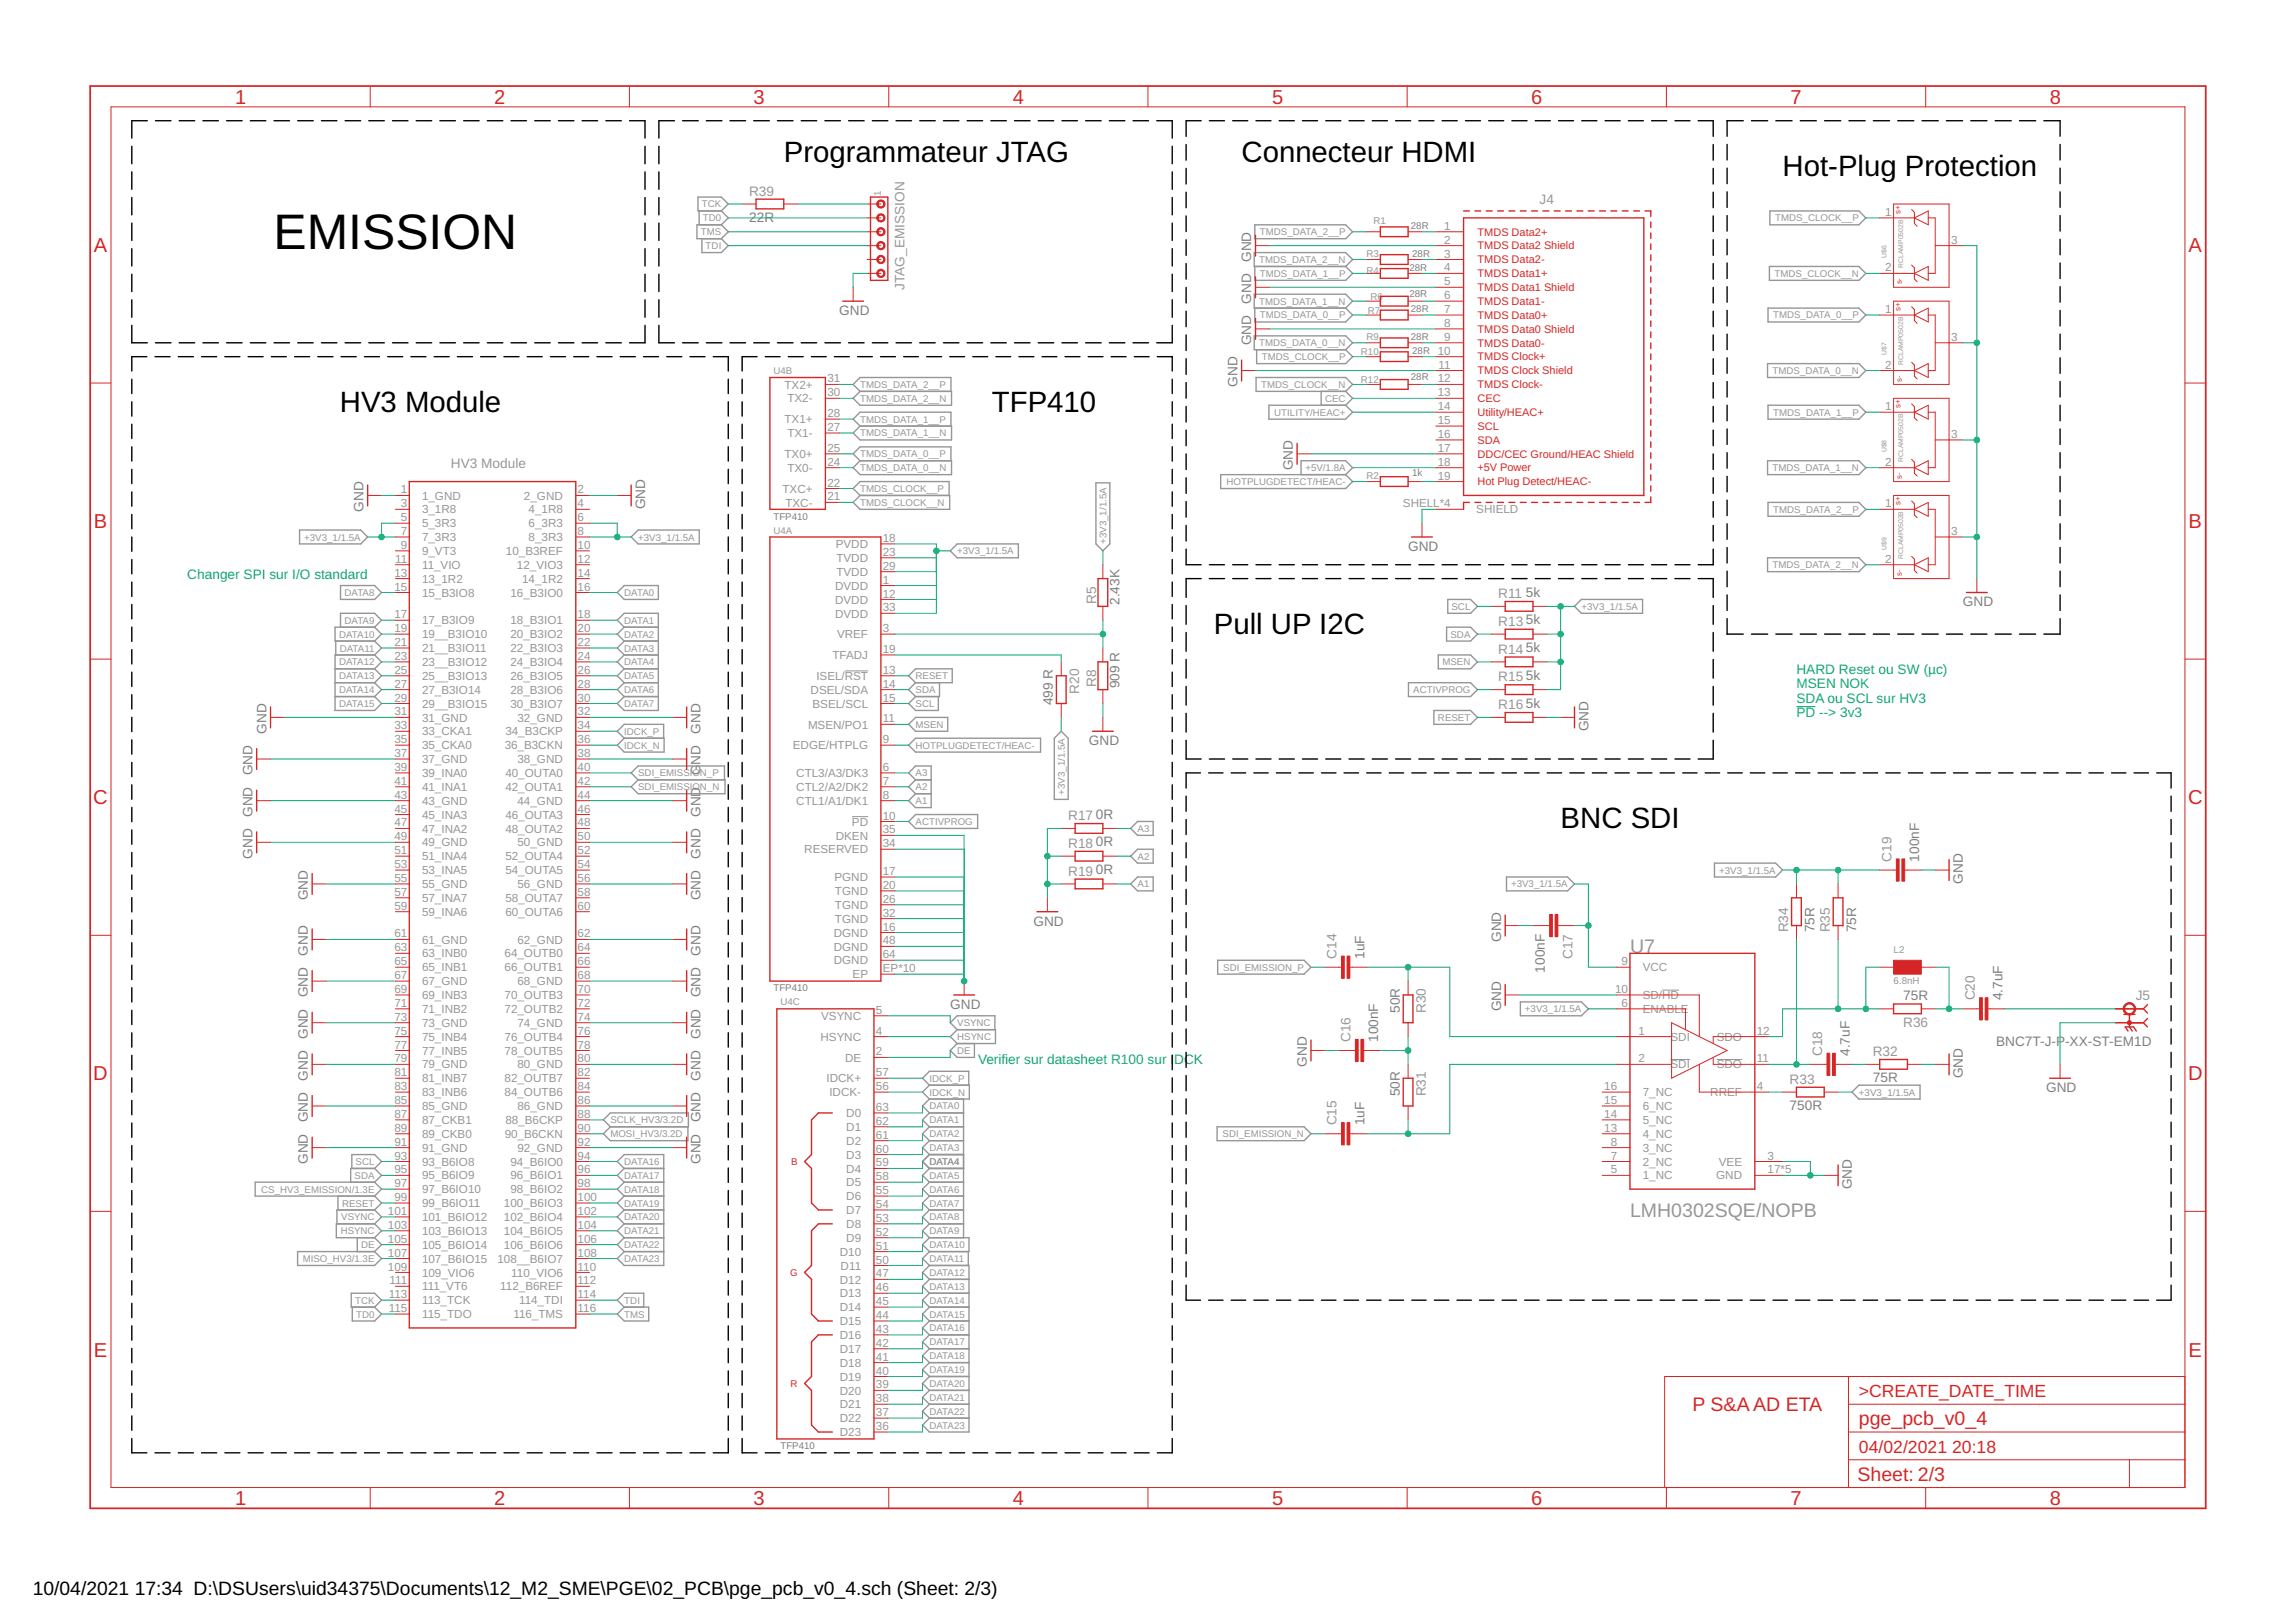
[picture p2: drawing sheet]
<svg xmlns="http://www.w3.org/2000/svg" width="420mm" height="297mm" viewBox="0 0 420 297" stroke-linecap="round" stroke-linejoin="round" font-family="sans-serif">
<defs><g id="words">
<text font-size="9.1" x="50.1" y="45.6">EMISSION</text>
<g font-size="5.4">
<text x="143.5" y="29.7">Programmateur JTAG</text>
<text x="227.3" y="29.7">Connecteur HDMI</text>
<text x="326.4" y="32.3">Hot-Plug Protection</text>
<text x="62.2" y="75.4">HV3 Module</text>
<text x="181.6" y="75.4">TFP410</text>
<text x="222.2" y="116.1">Pull UP I2C</text>
<text x="285.7" y="151.6">BNC SDI</text>
</g>
<g font-size="3.7" fill="#d62525">
<text x="43" y="18.9">1</text>
<text x="90.5" y="18.9">2</text>
<text x="138" y="18.9">3</text>
<text x="185.4" y="18.9">4</text>
<text x="232.9" y="18.9">5</text>
<text x="280.3" y="18.9">6</text>
<text x="327.8" y="18.9">7</text>
<text x="375.3" y="18.9">8</text>
<text x="17.2" y="46.1">A</text>
<text x="400.7" y="46.1">A</text>
<text x="17.2" y="96.7">B</text>
<text x="400.7" y="96.7">B</text>
<text x="17.1" y="147.2">C</text>
<text x="400.6" y="147.2">C</text>
<text x="17.1" y="197.7">D</text>
<text x="400.6" y="197.7">D</text>
<text x="17.2" y="248.3">E</text>
<text x="400.7" y="248.3">E</text>
<text x="43" y="275.4">1</text>
<text x="90.5" y="275.4">2</text>
<text x="138" y="275.4">3</text>
<text x="185.4" y="275.4">4</text>
<text x="232.9" y="275.4">5</text>
<text x="280.3" y="275.4">6</text>
<text x="327.8" y="275.4">7</text>
<text x="375.3" y="275.4">8</text>
</g>
<g font-size="3.6" fill="#969696">
<text x="298.4" y="174.5">U7</text>
<text x="298.4" y="222.7">LMH0302SQE/NOPB</text>
</g>
<g font-size="3.6" fill="#d62525">
<text x="309.8" y="258.3">P S&amp;A AD ETA</text>
<text x="340.3" y="260.8">pge_pcb_v0_4</text>
<text x="340.1" y="271.1">Sheet: 2/3</text>
</g>
<g font-size="3.5">
<text x="6" y="291.8">10/04/2021</text>
<text x="24.7" y="291.8">17:34 D:\DSUsers\uid34375\Documents\12_M2_SME\PGE\02_PCB\pge_pcb_v0_4.sch (Sheet: 2/3)</text>
</g>
<g font-size="3.2" fill="#d62525">
<text x="340.3" y="255.7">&gt;CREATE_DATE_TIME</text>
<text x="340.3" y="265.9">04/02/2021</text>
<text x="357.4" y="265.9">20:18</text>
</g>
<g font-size="2.5" fill="#969696">
<text x="137.1" y="35.8">R39</text>
<text x="281.9" y="37.3">J4</text>
<text x="165.6" y="53.1" transform="rotate(-90 165.6 53.1)">JTAG_EMISSION</text>
<text x="82.5" y="85.6">HV3 Module</text>
<text x="200.7" y="110.5" transform="rotate(-90 200.7 110.5)">R5</text>
<text x="274.3" y="109.5">R11</text>
<text x="274.3" y="114.6">R13</text>
<text x="274.3" y="119.6">R14</text>
<text x="200.7" y="125.7" transform="rotate(-90 200.7 125.7)">R8</text>
<text x="274.3" y="124.7">R15</text>
<text x="197.6" y="127" transform="rotate(-90 197.6 127)">R20</text>
<text x="274.3" y="129.8">R16</text>
<text x="195.6" y="150.1">R17</text>
<text x="195.6" y="155.2">R18</text>
<text x="195.6" y="160.3">R19</text>
<text x="346.3" y="157.7" transform="rotate(-90 346.3 157.7)">C19</text>
<text x="327.4" y="170.7" transform="rotate(-90 327.4 170.7)">R34</text>
<text x="335" y="170.7" transform="rotate(-90 335 170.7)">R35</text>
<text x="244.7" y="175.5" transform="rotate(-90 244.7 175.5)">C14</text>
<text x="287.9" y="175.5" transform="rotate(-90 287.9 175.5)">C17</text>
<text x="261.1" y="185.4" transform="rotate(-90 261.1 185.4)">R30</text>
<text x="361.5" y="183.1" transform="rotate(-90 361.5 183.1)">C20</text>
<text x="391" y="183.1">J5</text>
<text x="247.2" y="190.7" transform="rotate(-90 247.2 190.7)">C16</text>
<text x="348.4" y="187.9">R36</text>
<text x="333.6" y="193.3" transform="rotate(-90 333.6 193.3)">C18</text>
<text x="342.9" y="193.3">R32</text>
<text x="261.1" y="200.7" transform="rotate(-90 261.1 200.7)">R31</text>
<text x="327.6" y="198.4">R33</text>
<text x="244.7" y="206" transform="rotate(-90 244.7 206)">C15</text>
</g>
<g font-size="2.5" fill="#7e7e7e">
<text x="137.1" y="40.6">22R</text>
<text x="229.1" y="48" transform="rotate(-90 229.1 48)">GND</text>
<text x="153.7" y="57.7">GND</text>
<text x="229.1" y="55.6" transform="rotate(-90 229.1 55.6)">GND</text>
<text x="229.1" y="63.2" transform="rotate(-90 229.1 63.2)">GND</text>
<text x="226.5" y="70.8" transform="rotate(-90 226.5 70.8)">GND</text>
<text x="236.7" y="86.1" transform="rotate(-90 236.7 86.1)">GND</text>
<text x="66.5" y="93.7" transform="rotate(-90 66.5 93.7)">GND</text>
<text x="118.1" y="93.2" transform="rotate(-90 118.1 93.2)">GND</text>
<text x="257.8" y="100.8">GND</text>
<text x="205" y="110.7" transform="rotate(-90 205 110.7)">2.43K</text>
<text x="279.4" y="109.2">5k</text>
<text x="359.4" y="111">GND</text>
<text x="279.4" y="114.3">5k</text>
<text x="279.4" y="119.4">5k</text>
<text x="205" y="126" transform="rotate(-90 205 126)">909 R</text>
<text x="279.4" y="124.4">5k</text>
<text x="192.8" y="129.1" transform="rotate(-90 192.8 129.1)">499 R</text>
<text x="279.4" y="129.5">5k</text>
<text x="48.8" y="134.3" transform="rotate(-90 48.8 134.3)">GND</text>
<text x="128.3" y="134.3" transform="rotate(-90 128.3 134.3)">GND</text>
<text x="199.4" y="136.4">GND</text>
<text x="290.8" y="133.8" transform="rotate(-90 290.8 133.8)">GND</text>
<text x="46.2" y="141.9" transform="rotate(-90 46.2 141.9)">GND</text>
<text x="128.3" y="141.9" transform="rotate(-90 128.3 141.9)">G</text>
<text x="128.3" y="140" transform="rotate(-90 128.3 140)">ND</text>
<text x="46.2" y="149.5" transform="rotate(-90 46.2 149.5)">GND</text>
<text x="128.3" y="149.5" transform="rotate(-90 128.3 149.5)">GND</text>
<text x="200.6" y="149.8">0R</text>
<text x="200.6" y="154.9">0R</text>
<text x="46.2" y="157.2" transform="rotate(-90 46.2 157.2)">GND</text>
<text x="128.3" y="157.2" transform="rotate(-90 128.3 157.2)">GND</text>
<text x="200.6" y="160">0R</text>
<text x="351.4" y="157.7" transform="rotate(-90 351.4 157.7)">100nF</text>
<text x="359.4" y="161.8" transform="rotate(-90 359.4 161.8)">GND</text>
<text x="56.4" y="164.8" transform="rotate(-90 56.4 164.8)">GND</text>
<text x="128.3" y="164.8" transform="rotate(-90 128.3 164.8)">GND</text>
<text x="189.2" y="169.4">GND</text>
<text x="274.8" y="172.4" transform="rotate(-90 274.8 172.4)">GND</text>
<text x="332.2" y="170.7" transform="rotate(-90 332.2 170.7)">75R</text>
<text x="339.8" y="170.7" transform="rotate(-90 339.8 170.7)">75R</text>
<text x="56.4" y="174.9" transform="rotate(-90 56.4 174.9)">GND</text>
<text x="128.3" y="174.9" transform="rotate(-90 128.3 174.9)">GND</text>
<text x="249.8" y="175.5" transform="rotate(-90 249.8 175.5)">1uF</text>
<text x="282.8" y="178" transform="rotate(-90 282.8 178)">100nF</text>
<text x="56.4" y="182.6" transform="rotate(-90 56.4 182.6)">GND</text>
<text x="128.3" y="182.6" transform="rotate(-90 128.3 182.6)">GND</text>
<text x="174" y="184.6">GND</text>
<text x="256.3" y="185.4" transform="rotate(-90 256.3 185.4)">50R</text>
<text x="274.8" y="185.1" transform="rotate(-90 274.8 185.1)">GND</text>
<text x="348.4" y="183.1">75R</text>
<text x="366.6" y="183.1" transform="rotate(-90 366.6 183.1)">4.7uF</text>
<text x="56.4" y="190.2" transform="rotate(-90 56.4 190.2)">GND</text>
<text x="128.3" y="190.2" transform="rotate(-90 128.3 190.2)">GND</text>
<text x="252.3" y="190.7" transform="rotate(-90 252.3 190.7)">100nF</text>
<text x="365.4" y="191.5">BNC7T-J-P-XX-ST-EM1D</text>
<text x="56.4" y="197.8" transform="rotate(-90 56.4 197.8)">GND</text>
<text x="128.3" y="197.8" transform="rotate(-90 128.3 197.8)">GND</text>
<text x="239.2" y="195.3" transform="rotate(-90 239.2 195.3)">GND</text>
<text x="338.7" y="193.3" transform="rotate(-90 338.7 193.3)">4.7uF</text>
<text x="359.4" y="197.3" transform="rotate(-90 359.4 197.3)">GND</text>
<text x="256.3" y="200.7" transform="rotate(-90 256.3 200.7)">50R</text>
<text x="327.6" y="203.2">750R</text>
<text x="342.9" y="198.1">75R</text>
<text x="374.6" y="199.9">GND</text>
<text x="56.4" y="205.4" transform="rotate(-90 56.4 205.4)">GND</text>
<text x="128.3" y="205.4" transform="rotate(-90 128.3 205.4)">GND</text>
<text x="249.8" y="206" transform="rotate(-90 249.8 206)">1uF</text>
<text x="56.4" y="213" transform="rotate(-90 56.4 213)">GND</text>
<text x="128.3" y="213" transform="rotate(-90 128.3 213)">GND</text>
<text x="339.1" y="217.6" transform="rotate(-90 339.1 217.6)">GND</text>
</g>
<g font-size="2.5" fill="#0dab76">
<text x="34.3" y="105.9">Changer SPI sur I/O standard</text>
<text x="328.9" y="123.3">HARD Reset ou SW (µc)</text>
<text x="328.9" y="126">MSEN NOK</text>
<text x="328.9" y="128.6">SDA ou SCL sur HV3</text>
<text x="328.9" y="131.3">PD --&gt; 3v3</text>
<text x="179.1" y="194.8">Verifier sur datasheet R100 sur I</text>
<text x="215" y="194.8">DCK</text>
</g>
<g font-size="2.1" fill="#969696">
<text x="345.1" y="39.5">1</text>
<text x="264.4" y="42.1">1</text>
<text x="264.4" y="44.6">2</text>
<text x="264.4" y="47.1">3</text>
<text x="357.2" y="44.6">3</text>
<text x="264.4" y="49.7">4</text>
<text x="264.4" y="52.2">5</text>
<text x="345.1" y="49.7">2</text>
<text x="264.4" y="54.8">6</text>
<text x="264.4" y="57.3">7</text>
<text x="264.4" y="59.8">8</text>
<text x="345.1" y="57.3">1</text>
<text x="263.2" y="64.9">10</text>
<text x="264.4" y="62.4">9</text>
<text x="357.2" y="62.4">3</text>
<text x="143.6" y="71.1">TX2+</text>
<text x="151.5" y="70">31</text>
<text x="263.2" y="70">12</text>
<text x="263.4" y="67.5">11</text>
<text x="345.1" y="67.5">2</text>
<text x="143.6" y="77.5">TX1+</text>
<text x="144.1" y="73.7">TX2-</text>
<text x="151.5" y="76.3">28</text>
<text x="151.5" y="72.5">30</text>
<text x="263.2" y="72.5">13</text>
<text x="263.2" y="75.1">14</text>
<text x="263.2" y="77.6">15</text>
<text x="345.1" y="75.1">1</text>
<text x="143.6" y="83.8">TX0+</text>
<text x="144.1" y="80">TX1-</text>
<text x="151.5" y="82.7">25</text>
<text x="151.5" y="78.9">27</text>
<text x="263.2" y="80.2">16</text>
<text x="263.2" y="82.7">17</text>
<text x="357.2" y="80.2">3</text>
<text x="144.1" y="86.4">TX0-</text>
<text x="151.5" y="89">22</text>
<text x="151.5" y="85.2">24</text>
<text x="263.2" y="85.2">18</text>
<text x="263.2" y="87.8">19</text>
<text x="345.1" y="85.2">2</text>
<text x="73.4" y="90.3">1</text>
<text x="73.4" y="92.9">3</text>
<text x="73.4" y="95.4">5</text>
<text x="77.3" y="91.4">1_GND</text>
<text x="77.3" y="94">3_1R8</text>
<text x="95.9" y="91.4">2_GND</text>
<text x="96.8" y="94">4_1R8</text>
<text x="105.8" y="90.3">2</text>
<text x="105.8" y="92.9">4</text>
<text x="105.8" y="95.4">6</text>
<text x="143.3" y="90.2">TXC+</text>
<text x="143.8" y="92.7">TXC-</text>
<text x="151.5" y="91.6">21</text>
<text x="256.8" y="92.9">SHELL*4</text>
<text x="270.3" y="94">SHIELD</text>
<text x="345.1" y="92.9">1</text>
<text x="73.4" y="97.9">7</text>
<text x="73.4" y="100.5">9</text>
<text x="77.3" y="96.5">5_3R3</text>
<text x="77.3" y="99">7_3R3</text>
<text x="77.3" y="101.6">9_VT3</text>
<text x="92.6" y="101.6">10_B3REF</text>
<text x="96.8" y="96.5">6_3R3</text>
<text x="96.8" y="99">8_3R3</text>
<text x="105.8" y="97.9">8</text>
<text x="105.8" y="100.5">10</text>
<text x="153" y="100.3">PVDD</text>
<text x="161.6" y="99.2">18</text>
<text x="161.6" y="101.7">23</text>
<text x="357.2" y="97.9">3</text>
<text x="72.2" y="105.6">13</text>
<text x="72.3" y="103">11</text>
<text x="77.3" y="104.1">11_VIO</text>
<text x="77.3" y="106.7">13_1R2</text>
<text x="94.6" y="104.1">12_VIO3</text>
<text x="95.6" y="106.7">14_1R2</text>
<text x="105.8" y="103">12</text>
<text x="105.8" y="105.6">14</text>
<text x="152.9" y="107.9">DVDD</text>
<text x="153.1" y="102.9">TVDD</text>
<text x="153.1" y="105.4">TVDD</text>
<text x="161.6" y="106.8">1</text>
<text x="161.6" y="104.3">29</text>
<text x="345.1" y="103">2</text>
<text x="72.2" y="108.1">15</text>
<text x="72.2" y="113.2">17</text>
<text x="77.3" y="109.2">15_B3IO8</text>
<text x="93.5" y="109.2">16_B3IO0</text>
<text x="105.8" y="108.1">16</text>
<text x="105.8" y="113.2">18</text>
<text x="152.9" y="110.5">DVDD</text>
<text x="152.9" y="113">DVDD</text>
<text x="161.6" y="109.4">12</text>
<text x="161.6" y="111.9">33</text>
<text x="72.2" y="115.7">19</text>
<text x="72.2" y="118.2">21</text>
<text x="77.3" y="114.3">17_B3IO9</text>
<text x="77.3" y="116.8">19__B3IO10</text>
<text x="77.3" y="119.4">21__B3IO11</text>
<text x="93.5" y="114.3">18_B3IO1</text>
<text x="93.5" y="116.8">20_B3IO2</text>
<text x="93.5" y="119.4">22_B3IO3</text>
<text x="105.8" y="115.7">20</text>
<text x="105.8" y="118.2">22</text>
<text x="153.2" y="116.8">VREF</text>
<text x="161.6" y="115.7">3</text>
<text x="161.6" y="119.5">19</text>
<text x="72.2" y="120.8">23</text>
<text x="72.2" y="123.3">25</text>
<text x="72.2" y="125.9">27</text>
<text x="77.3" y="121.9">23__B3IO12</text>
<text x="77.3" y="124.4">25__B3IO13</text>
<text x="93.5" y="121.9">24_B3IO4</text>
<text x="93.5" y="124.4">26_B3IO5</text>
<text x="105.8" y="120.8">24</text>
<text x="105.8" y="123.3">26</text>
<text x="105.8" y="125.9">28</text>
<text x="149.5" y="124.4">ISEL/RST</text>
<text x="152.4" y="120.6">TFADJ</text>
<text x="161.6" y="123.3">13</text>
<text x="161.6" y="125.9">14</text>
<text x="72.2" y="128.4">29</text>
<text x="72.2" y="130.9">31</text>
<text x="77.3" y="127">27_B3IO14</text>
<text x="77.3" y="129.5">29__B3IO15</text>
<text x="93.5" y="127">28_B3IO6</text>
<text x="93.5" y="129.5">30_B3IO7</text>
<text x="105.8" y="128.4">30</text>
<text x="105.8" y="130.9">32</text>
<text x="148.4" y="127">DSEL/SDA</text>
<text x="148.8" y="129.5">BSEL/SCL</text>
<text x="161.6" y="128.4">15</text>
<text x="72.2" y="133.5">33</text>
<text x="72.2" y="136">35</text>
<text x="77.3" y="132.1">31_GND</text>
<text x="77.3" y="134.6">33_CKA1</text>
<text x="77.3" y="137.1">35_CKA0</text>
<text x="92.4" y="137.1">36_B3CKN</text>
<text x="92.5" y="134.6">34_B3CKP</text>
<text x="94.7" y="132.1">32_GND</text>
<text x="105.8" y="133.5">34</text>
<text x="105.8" y="136">36</text>
<text x="145.2" y="137.1">EDGE/HTPLG</text>
<text x="147.9" y="133.3">MSEN/PO1</text>
<text x="161.6" y="136">9</text>
<text x="161.6" y="132.2">11</text>
<text x="72.2" y="138.6">37</text>
<text x="72.2" y="141.1">39</text>
<text x="72.2" y="143.6">41</text>
<text x="77.3" y="139.7">37_GND</text>
<text x="77.3" y="142.2">39_INA0</text>
<text x="92.5" y="142.2">40_OUTA0</text>
<text x="94.7" y="139.7">38_GND</text>
<text x="105.8" y="138.6">38</text>
<text x="105.8" y="141.1">40</text>
<text x="105.8" y="143.6">42</text>
<text x="145.8" y="142.2">CTL3/A3/DK3</text>
<text x="161.6" y="141.1">6</text>
<text x="161.6" y="143.6">7</text>
<text x="72.2" y="146.2">43</text>
<text x="72.2" y="148.7">45</text>
<text x="77.3" y="144.8">41_INA1</text>
<text x="77.3" y="147.3">43_GND</text>
<text x="77.3" y="149.8">45_INA3</text>
<text x="92.5" y="144.8">42_OUTA1</text>
<text x="92.5" y="149.8">46_OUTA3</text>
<text x="94.7" y="147.3">44_GND</text>
<text x="105.8" y="146.2">44</text>
<text x="105.8" y="148.7">46</text>
<text x="145.8" y="144.8">CTL2/A2/DK2</text>
<text x="145.8" y="147.3">CTL1/A1/DK1</text>
<text x="161.6" y="146.2">8</text>
<text x="161.6" y="150">10</text>
<text x="72.2" y="151.3">47</text>
<text x="72.2" y="153.8">49</text>
<text x="77.3" y="152.4">47_INA2</text>
<text x="77.3" y="154.9">49_GND</text>
<text x="92.5" y="152.4">48_OUTA2</text>
<text x="94.7" y="154.9">50_GND</text>
<text x="105.8" y="151.3">48</text>
<text x="105.8" y="153.8">50</text>
<text x="153" y="153.6">DKEN</text>
<text x="156" y="151.1">PD</text>
<text x="161.6" y="155.1">34</text>
<text x="161.6" y="152.5">35</text>
<text x="72.2" y="156.3">51</text>
<text x="72.2" y="158.9">53</text>
<text x="72.2" y="161.4">55</text>
<text x="77.3" y="157.5">51_INA4</text>
<text x="77.3" y="160">53_INA5</text>
<text x="92.5" y="157.5">52_OUTA4</text>
<text x="92.5" y="160">54_OUTA5</text>
<text x="105.8" y="156.3">52</text>
<text x="105.8" y="158.9">54</text>
<text x="105.8" y="161.4">56</text>
<text x="147.3" y="156.2">RESERVED</text>
<text x="152.8" y="161.3">PGND</text>
<text x="161.6" y="160.2">17</text>
<text x="72.2" y="164">57</text>
<text x="72.2" y="166.5">59</text>
<text x="77.3" y="162.5">55_GND</text>
<text x="77.3" y="165.1">57_INA7</text>
<text x="77.3" y="167.6">59_INA6</text>
<text x="92.5" y="165.1">58_OUTA7</text>
<text x="92.5" y="167.6">60_OUTA6</text>
<text x="94.7" y="162.5">56_GND</text>
<text x="105.8" y="164">58</text>
<text x="105.8" y="166.5">60</text>
<text x="152.9" y="163.8">TGND</text>
<text x="152.9" y="166.3">TGND</text>
<text x="161.6" y="162.7">20</text>
<text x="161.6" y="165.2">26</text>
<text x="161.6" y="167.8">32</text>
<text x="72.2" y="171.6">61</text>
<text x="77.3" y="172.7">61_GND</text>
<text x="94.7" y="172.7">62_GND</text>
<text x="105.8" y="171.6">62</text>
<text x="152.6" y="171.4">DGND</text>
<text x="152.6" y="174">DGND</text>
<text x="152.9" y="168.9">TGND</text>
<text x="161.6" y="170.3">16</text>
<text x="161.6" y="172.8">48</text>
<text x="72.2" y="174.1">63</text>
<text x="72.2" y="176.7">65</text>
<text x="72.2" y="179.2">67</text>
<text x="77.3" y="175.2">63_INB0</text>
<text x="77.3" y="177.8">65_INB1</text>
<text x="92.4" y="175.2">64_OUTB0</text>
<text x="92.4" y="177.8">66_OUTB1</text>
<text x="105.8" y="174.1">64</text>
<text x="105.8" y="176.7">66</text>
<text x="105.8" y="179.2">68</text>
<text x="152.6" y="176.5">DGND</text>
<text x="156.1" y="179">EP</text>
<text x="161.6" y="175.4">64</text>
<text x="161.6" y="177.9">EP*10</text>
<text x="296.9" y="176.7">9</text>
<text x="300.8" y="177.8">VCC</text>
<text x="72.2" y="181.7">69</text>
<text x="72.2" y="184.3">71</text>
<text x="77.3" y="180.3">67_GND</text>
<text x="77.3" y="182.9">69_INB3</text>
<text x="77.3" y="185.4">71_INB2</text>
<text x="92.4" y="182.9">70_OUTB3</text>
<text x="92.4" y="185.4">72_OUTB2</text>
<text x="94.7" y="180.3">68_GND</text>
<text x="105.8" y="181.7">70</text>
<text x="105.8" y="184.3">72</text>
<text x="160.4" y="185.5">5</text>
<text x="295.7" y="181.7">10</text>
<text x="296.9" y="184.3">6</text>
<text x="300.8" y="185.4">ENABLE</text>
<text x="300.8" y="182.9">SD/HD</text>
<text x="72.2" y="186.8">73</text>
<text x="72.2" y="189.4">75</text>
<text x="72.2" y="191.9">77</text>
<text x="77.3" y="187.9">73_GND</text>
<text x="77.3" y="190.5">75_INB4</text>
<text x="92.4" y="190.5">76_OUTB4</text>
<text x="94.7" y="187.9">74_GND</text>
<text x="105.8" y="186.8">74</text>
<text x="105.8" y="189.4">76</text>
<text x="105.8" y="191.9">78</text>
<text x="150.2" y="190.5">HSYNC</text>
<text x="150.3" y="186.7">VSYNC</text>
<text x="160.4" y="189.4">4</text>
<text x="300" y="189.4">1</text>
<text x="305.8" y="190.5">SDI</text>
<text x="314.3" y="190.5">SDO</text>
<text x="321.6" y="189.4">12</text>
<text x="72.2" y="194.4">79</text>
<text x="72.2" y="197">81</text>
<text x="77.3" y="193">77_INB5</text>
<text x="77.3" y="195.6">79_GND</text>
<text x="92.4" y="193">78_OUTB5</text>
<text x="94.7" y="195.6">80_GND</text>
<text x="105.8" y="194.4">80</text>
<text x="105.8" y="197">82</text>
<text x="154.7" y="194.3">DE</text>
<text x="160.4" y="193.2">2</text>
<text x="160.4" y="197">57</text>
<text x="300" y="194.4">2</text>
<text x="305.8" y="195.6">SDI</text>
<text x="314.3" y="195.6">SDO</text>
<text x="321.6" y="194.4">11</text>
<text x="72.2" y="199.5">83</text>
<text x="72.2" y="202.1">85</text>
<text x="77.3" y="198.1">81_INB7</text>
<text x="77.3" y="200.6">83_INB6</text>
<text x="77.3" y="203.2">85_GND</text>
<text x="92.4" y="198.1">82_OUTB7</text>
<text x="92.4" y="200.6">84_OUTB6</text>
<text x="94.7" y="203.2">86_GND</text>
<text x="105.8" y="199.5">84</text>
<text x="105.8" y="202.1">86</text>
<text x="151.3" y="198.1">IDCK+</text>
<text x="151.8" y="200.6">IDCK-</text>
<text x="160.4" y="199.5">56</text>
<text x="160.4" y="203.3">63</text>
<text x="293.7" y="202.1">15</text>
<text x="293.7" y="199.5">16</text>
<text x="300.8" y="203.2">6_NC</text>
<text x="300.8" y="200.6">7_NC</text>
<text x="313.1" y="200.6">RREF</text>
<text x="321.6" y="199.5">4</text>
<text x="72.2" y="204.6">87</text>
<text x="72.2" y="207.1">89</text>
<text x="72.2" y="209.7">91</text>
<text x="77.3" y="205.7">87_CKB1</text>
<text x="77.3" y="208.2">89_CKB0</text>
<text x="92.4" y="208.2">90_B6CKN</text>
<text x="92.5" y="205.7">88_B6CKP</text>
<text x="105.8" y="204.6">88</text>
<text x="105.8" y="207.1">90</text>
<text x="105.8" y="209.7">92</text>
<text x="154.9" y="209.5">D2</text>
<text x="154.9" y="207">D1</text>
<text x="154.9" y="204.4">D0</text>
<text x="160.4" y="208.4">61</text>
<text x="160.4" y="205.9">62</text>
<text x="293.7" y="207.1">13</text>
<text x="293.7" y="204.6">14</text>
<text x="294.9" y="209.7">8</text>
<text x="300.8" y="208.2">4_NC</text>
<text x="300.8" y="205.7">5_NC</text>
<text x="72.2" y="212.2">93</text>
<text x="72.2" y="214.8">95</text>
<text x="77.3" y="210.8">91_GND</text>
<text x="77.3" y="213.3">93_B6IO8</text>
<text x="77.3" y="215.9">95_B6IO9</text>
<text x="93.5" y="213.3">94_B6IO0</text>
<text x="93.5" y="215.9">96_B6IO1</text>
<text x="94.7" y="210.8">92_GND</text>
<text x="105.8" y="212.2">94</text>
<text x="105.8" y="214.8">96</text>
<text x="154.9" y="214.6">D4</text>
<text x="154.9" y="212.1">D3</text>
<text x="160.4" y="213.5">59</text>
<text x="160.4" y="210.9">60</text>
<text x="294.9" y="214.8">5</text>
<text x="294.9" y="212.2">7</text>
<text x="300.8" y="215.9">1_NC</text>
<text x="300.8" y="213.3">2_NC</text>
<text x="300.8" y="210.8">3_NC</text>
<text x="314.2" y="215.9">GND</text>
<text x="314.7" y="213.3">VEE</text>
<text x="323.6" y="212.2">3</text>
<text x="323.6" y="214.8">17*5</text>
<text x="72.2" y="217.3">97</text>
<text x="72.2" y="219.8">99</text>
<text x="77.3" y="218.4">97_B6IO10</text>
<text x="77.3" y="220.9">99_B6IO11</text>
<text x="92.3" y="220.9">100_B6IO3</text>
<text x="93.5" y="218.4">98_B6IO2</text>
<text x="105.8" y="217.3">98</text>
<text x="105.8" y="219.8">100</text>
<text x="154.9" y="219.7">D6</text>
<text x="154.9" y="217.1">D5</text>
<text x="160.4" y="221.1">54</text>
<text x="160.4" y="218.6">55</text>
<text x="160.4" y="216">58</text>
<text x="71" y="222.4">101</text>
<text x="71" y="224.9">103</text>
<text x="71" y="227.4">105</text>
<text x="77.3" y="223.5">101_B6IO12</text>
<text x="77.3" y="226">103_B6IO13</text>
<text x="92.3" y="223.5">102_B6IO4</text>
<text x="92.3" y="226">104_B6IO5</text>
<text x="105.8" y="222.4">102</text>
<text x="105.8" y="224.9">104</text>
<text x="105.8" y="227.4">106</text>
<text x="154.9" y="227.3">D9</text>
<text x="154.9" y="224.8">D8</text>
<text x="154.9" y="222.2">D7</text>
<text x="160.4" y="226.2">52</text>
<text x="160.4" y="223.6">53</text>
<text x="71" y="230">107</text>
<text x="71" y="232.5">109</text>
<text x="77.3" y="228.6">105_B6IO14</text>
<text x="77.3" y="231.1">107_B6IO15</text>
<text x="77.3" y="233.6">109_VIO6</text>
<text x="91.1" y="231.1">108__B6IO7</text>
<text x="92.3" y="228.6">106_B6IO6</text>
<text x="93.6" y="233.6">110_VIO6</text>
<text x="105.8" y="230">108</text>
<text x="105.8" y="232.5">110</text>
<text x="153.8" y="229.8">D10</text>
<text x="153.9" y="232.4">D11</text>
<text x="160.4" y="233.8">47</text>
<text x="160.4" y="231.3">50</text>
<text x="160.4" y="228.7">51</text>
<text x="71.2" y="237.6">113</text>
<text x="71.3" y="235.1">111</text>
<text x="77.3" y="236.2">111_VT6</text>
<text x="77.3" y="238.7">113_TCK</text>
<text x="91.6" y="236.2">112_B6REF</text>
<text x="95" y="238.7">114_TDI</text>
<text x="105.8" y="235.1">112</text>
<text x="105.8" y="237.6">114</text>
<text x="153.8" y="240">D14</text>
<text x="153.8" y="237.5">D13</text>
<text x="153.8" y="234.9">D12</text>
<text x="160.4" y="238.9">45</text>
<text x="160.4" y="236.3">46</text>
<text x="71.2" y="240.1">115</text>
<text x="77.3" y="241.3">115_TDO</text>
<text x="94" y="241.3">116_TMS</text>
<text x="105.8" y="240.1">116</text>
<text x="153.8" y="245.1">D16</text>
<text x="153.8" y="242.5">D15</text>
<text x="160.4" y="244">43</text>
<text x="160.4" y="241.4">44</text>
<text x="153.8" y="250.2">D18</text>
<text x="153.8" y="247.6">D17</text>
<text x="160.4" y="251.6">40</text>
<text x="160.4" y="249">41</text>
<text x="160.4" y="246.5">42</text>
<text x="153.8" y="257.8">D21</text>
<text x="153.8" y="255.2">D20</text>
<text x="153.8" y="252.7">D19</text>
<text x="160.4" y="256.7">38</text>
<text x="160.4" y="254.1">39</text>
<text x="153.8" y="262.9">D23</text>
<text x="153.8" y="260.3">D22</text>
<text x="160.4" y="261.7">36</text>
<text x="160.4" y="259.2">37</text>
</g>
<g font-size="2" fill="#d62525">
<text x="270.5" y="43.1">TMDS Data2+</text>
<text x="270.5" y="45.7">TMDS Data2 Shield</text>
<text x="270.5" y="48.2">TMDS Data2-</text>
<text x="270.5" y="50.7">TMDS Data1+</text>
<text x="270.5" y="53.3">TMDS Data1 Shield</text>
<text x="270.5" y="55.8">TMDS Data1-</text>
<text x="270.5" y="58.4">TMDS Data0+</text>
<text x="270.5" y="60.9">TMDS Data0 Shield</text>
<text x="270.5" y="63.4">TMDS Data0-</text>
<text x="270.5" y="66">TMDS Clock+</text>
<text x="270.5" y="68.5">TMDS Clock Shield</text>
<text x="270.5" y="71.1">TMDS Clock-</text>
<text x="270.5" y="73.6">CEC</text>
<text x="270.5" y="76.1">Utility/HEAC+</text>
<text x="270.5" y="78.7">SCL</text>
<text x="270.5" y="81.2">SDA</text>
<text x="270.5" y="83.7">DDC/CEC Ground/HEAC Shield</text>
<text x="270.5" y="86.3">+5V Power</text>
<text x="270.5" y="88.8">Hot Plug Detect/HEAC-</text>
</g>
<g font-size="1.8" fill="#969696">
<text x="161.3" y="35.8" transform="rotate(-90 161.3 35.8)">1</text>
<text x="128.5" y="38">TCK</text>
<text x="128.7" y="40.5">TD0</text>
<text x="251.4" y="40.9">R1</text>
<text x="325" y="40.5">TMDS_CLOCK__P</text>
<text x="128.3" y="43.1">TMS</text>
<text x="129.2" y="45.6">TDI</text>
<text x="230.6" y="43.1">TMDS_DATA_2__P</text>
<text x="250.2" y="47">R3</text>
<text x="230.5" y="48.1">TMDS_DATA_2__N</text>
<text x="230.6" y="50.7">TMDS_DATA_1__P</text>
<text x="250.2" y="50.1">R4</text>
<text x="324.9" y="50.7">TMDS_CLOCK__N</text>
<text x="230.5" y="55.7">TMDS_DATA_1__N</text>
<text x="230.6" y="58.3">TMDS_DATA_0__P</text>
<text x="250.4" y="57.4">R7</text>
<text x="250.9" y="54.9">R6</text>
<text x="324.6" y="58.3">TMDS_DATA_0__P</text>
<text x="230.5" y="63.4">TMDS_DATA_0__N</text>
<text x="231" y="65.9">TMDS_CLOCK__P</text>
<text x="249.1" y="65">R10</text>
<text x="250.2" y="62.3">R9</text>
<text x="141.6" y="68.4">U4B</text>
<text x="157.5" y="71">TMDS_DATA_2__P</text>
<text x="230.9" y="71">TMDS_CLOCK__N</text>
<text x="249.1" y="70.1">R12</text>
<text x="324.5" y="68.4">TMDS_DATA_0__N</text>
<text x="157.5" y="73.5">TMDS_DATA_2__N</text>
<text x="157.5" y="77.3">TMDS_DATA_1__P</text>
<text x="233.3" y="76.1">UTILITY/HEAC+</text>
<text x="242.6" y="73.5">CEC</text>
<text x="324.6" y="76.1">TMDS_DATA_1__P</text>
<text x="157.5" y="79.9">TMDS_DATA_1__N</text>
<text x="157.5" y="83.7">TMDS_DATA_0__P</text>
<text x="157.5" y="86.2">TMDS_DATA_0__N</text>
<text x="224.6" y="88.8">HOTPLUGDETECT/HEAC-</text>
<text x="239" y="86.2">+5V/1.8A</text>
<text x="250.2" y="87.6">R2</text>
<text x="324.5" y="86.2">TMDS_DATA_1__N</text>
<text x="157.5" y="90">TMDS_CLOCK__P</text>
<text x="157.5" y="92.6">TMDS_CLOCK__N</text>
<text x="324.6" y="93.8">TMDS_DATA_2__P</text>
<text x="55.7" y="98.9">+3V3_1/1.5A</text>
<text x="116.8" y="98.9">+3V3_1/1.5A</text>
<text x="141.6" y="97.7">U4A</text>
<text x="175.2" y="101.5">+3V3_1/1.5A</text>
<text x="202.5" y="99.6" transform="rotate(-90 202.5 99.6)">+3V3_1/1.5A</text>
<text x="324.5" y="104">TMDS_DATA_2__N</text>
<text x="63.1" y="109.1">DATA8</text>
<text x="114.3" y="109.1">DATA0</text>
<text x="265.7" y="111.6">SCL</text>
<text x="289.5" y="111.6">+3V3_1/1.5A</text>
<text x="62.1" y="116.7">DATA10</text>
<text x="62.2" y="119.2">DATA11</text>
<text x="63.1" y="114.2">DATA9</text>
<text x="114.3" y="114.2">DATA1</text>
<text x="114.3" y="116.7">DATA2</text>
<text x="114.3" y="119.2">DATA3</text>
<text x="265.5" y="116.7">SDA</text>
<text x="62.1" y="121.8">DATA12</text>
<text x="62.1" y="124.3">DATA13</text>
<text x="114.3" y="121.8">DATA4</text>
<text x="114.3" y="124.3">DATA5</text>
<text x="167.6" y="124.3">RESET</text>
<text x="264.1" y="121.8">MSEN</text>
<text x="62.1" y="126.9">DATA14</text>
<text x="62.1" y="129.4">DATA15</text>
<text x="114.3" y="126.9">DATA6</text>
<text x="114.3" y="129.4">DATA7</text>
<text x="167.6" y="129.4">SCL</text>
<text x="167.6" y="126.9">SDA</text>
<text x="258.7" y="126.9">ACTIVPROG</text>
<text x="263.3" y="131.9">RESET</text>
<text x="114.3" y="134.5">IDCK_P</text>
<text x="114.3" y="137">IDCK_N</text>
<text x="167.6" y="137">HOTPLUGDETECT/HEAC-</text>
<text x="167.6" y="133.2">MSEN</text>
<text x="116.8" y="142.1">SDI_EMISSION_P</text>
<text x="167.6" y="142.1">A3</text>
<text x="116.8" y="144.6">SDI_EMISSION_N</text>
<text x="167.6" y="144.6">A2</text>
<text x="167.6" y="147.2">A1</text>
<text x="194.9" y="145.5" transform="rotate(-90 194.9 145.5)">+3V3_1/1.5A</text>
<text x="167.6" y="151">ACTIVPROG</text>
<text x="208.3" y="152.3">A3</text>
<text x="208.3" y="157.3">A2</text>
<text x="314.7" y="159.9">+3V3_1/1.5A</text>
<text x="208.3" y="162.4">A1</text>
<text x="276.6" y="162.4">+3V3_1/1.5A</text>
<text x="223.9" y="177.6">SDI_EMISSION_P</text>
<text x="346.7" y="174.5">L2</text>
<text x="142.9" y="184">U4C</text>
<text x="279.2" y="185.3">+3V3_1/1.5A</text>
<text x="346.7" y="180.1">6.8nH</text>
<text x="175.2" y="187.8">VSYNC</text>
<text x="175.2" y="190.3">HSYNC</text>
<text x="170.2" y="198">IDCK_P</text>
<text x="175.2" y="192.9">DE</text>
<text x="170.2" y="203">DATA0</text>
<text x="170.2" y="200.5">IDCK_N</text>
<text x="340.3" y="200.5">+3V3_1/1.5A</text>
<text x="111.7" y="205.6">SCLK_HV3/3.2D</text>
<text x="111.7" y="208.1">MOSI_HV3/3.2D</text>
<text x="170.2" y="205.6">DATA1</text>
<text x="170.2" y="208.1">DATA2</text>
<text x="223.8" y="208.1">SDI_EMISSION_N</text>
<text x="64.9" y="215.7">SDA</text>
<text x="65.1" y="213.2">SCL</text>
<text x="114.3" y="213.2">DATA16</text>
<text x="114.3" y="215.7">DATA17</text>
<text x="170.2" y="210.7">DATA3</text>
<text x="170.2" y="213.2">DATA4</text>
<text x="170.2" y="215.7">DATA5</text>
<text x="47.8" y="218.3">CS_HV3_EMISSION/1.3E</text>
<text x="62.6" y="220.8">RESET</text>
<text x="114.3" y="218.3">DATA18</text>
<text x="114.3" y="220.8">DATA19</text>
<text x="170.2" y="218.3">DATA6</text>
<text x="170.2" y="220.8">DATA7</text>
<text x="62.4" y="225.9">HSYNC</text>
<text x="62.5" y="223.4">VSYNC</text>
<text x="114.3" y="223.4">DATA20</text>
<text x="114.3" y="225.9">DATA21</text>
<text x="170.2" y="223.4">DATA8</text>
<text x="170.2" y="225.9">DATA9</text>
<text x="55.5" y="231">MISO_HV3/1.3E</text>
<text x="66.1" y="228.4">DE</text>
<text x="114.3" y="228.4">DATA22</text>
<text x="114.3" y="231">DATA23</text>
<text x="170.2" y="228.4">DATA10</text>
<text x="170.2" y="231">DATA11</text>
<text x="170.2" y="233.5">DATA12</text>
<text x="65" y="238.6">TCK</text>
<text x="114.3" y="238.6">TDI</text>
<text x="170.2" y="236.1">DATA13</text>
<text x="170.2" y="238.6">DATA14</text>
<text x="65.2" y="241.1">TD0</text>
<text x="114.3" y="241.1">TMS</text>
<text x="170.2" y="241.1">DATA15</text>
<text x="170.2" y="243.7">DATA16</text>
<text x="170.2" y="246.2">DATA17</text>
<text x="170.2" y="248.8">DATA18</text>
<text x="170.2" y="251.3">DATA19</text>
<text x="170.2" y="253.8">DATA20</text>
<text x="170.2" y="256.4">DATA21</text>
<text x="170.2" y="258.9">DATA22</text>
<text x="170.2" y="261.5">DATA23</text>
</g>
<g font-size="1.8" fill="#7e7e7e">
<text x="258.3" y="41.9">28R</text>
<text x="258.5" y="47">28R</text>
<text x="258" y="49.5">28R</text>
<text x="258" y="54.4">28R</text>
<text x="258.3" y="57.1">28R</text>
<text x="258.3" y="62.2">28R</text>
<text x="258.5" y="64.8">28R</text>
<text x="258.3" y="69.6">28R</text>
<text x="258.5" y="87.1">1k</text>
<text x="141.6" y="95.1">TFP410</text>
<text x="141.6" y="181.5">TFP410</text>
<text x="142.9" y="265.3">TFP410</text>
</g>
<g font-size="1.8" fill="#d62525">
<text x="144.8" y="213.2">B</text>
<text x="144.7" y="233.5">G</text>
<text x="144.7" y="253.8">R</text>
</g>
<g font-size="1.4" fill="#d62525">
<text x="347.9" y="39.1" transform="rotate(-90 347.9 39.1)">s+</text>
<text x="348.2" y="52.1" transform="rotate(-90 348.2 52.1)">s-</text>
<text x="347.9" y="56.9" transform="rotate(-90 347.9 56.9)">s+</text>
<text x="348.2" y="69.8" transform="rotate(-90 348.2 69.8)">s-</text>
<text x="347.9" y="74.7" transform="rotate(-90 347.9 74.7)">s+</text>
<text x="348.2" y="87.6" transform="rotate(-90 348.2 87.6)">s-</text>
<text x="347.9" y="92.4" transform="rotate(-90 347.9 92.4)">s+</text>
<text x="348.2" y="105.4" transform="rotate(-90 348.2 105.4)">s-</text>
</g>
<g font-size="1.2" fill="#969696">
<text x="345.4" y="47.2" transform="rotate(-90 345.4 47.2)">U$6</text>
<text x="348.4" y="49" transform="rotate(-90 348.4 49)">RCLAMP0502B</text>
<text x="345.4" y="65" transform="rotate(-90 345.4 65)">U$7</text>
<text x="348.4" y="66.8" transform="rotate(-90 348.4 66.8)">RCLAMP0502B</text>
<text x="345.4" y="82.8" transform="rotate(-90 345.4 82.8)">U$8</text>
<text x="348.4" y="84.6" transform="rotate(-90 348.4 84.6)">RCLAMP0502B</text>
<text x="345.4" y="100.6" transform="rotate(-90 345.4 100.6)">U$9</text>
<text x="348.4" y="102.4" transform="rotate(-90 348.4 102.4)">RCLAMP0502B</text>
</g>
</g></defs>
<path d="M154.7 122.8h4.2M156 149.5h2.9M304.3 181.2h3.1M305.8 193.9h3.6M314.3 193.9h4.6" fill="none" stroke="#969696" stroke-width=".18"/>
<g fill="none" stroke="#969696" stroke-width=".25">
<path d="M127.8 36.1h4.3l1.2 1.2-1.2 1.3h-4.3zM128 38.6v2.5M132.1 38.6l1.2 1.3-1.2 1.2M324 38.6h16.3l1.3 1.3-1.3 1.2h-16.3zM128.5 43.7v2.5h3.6l1.2-1.2-1.2-1.3M132.1 41.1h-4.5v2.6h4.5M132.1 41.1l1.2 1.3-1.2 1.3M229.6 46.2h16.8l1.2 1.3-1.2 1.3h-16.8zM229.6 53.8h16.8l1.2 1.3-1.2 1.3h-16.8zM229.7 41.1h16.7l1.2 1.3-1.2 1.3h-16.7zM229.7 48.8v2.5h16.7l1.2-1.3-1.2-1.2M229.7 56.4v2.5h16.7l1.2-1.2-1.2-1.3"/>
<path d="M323.7 56.4h16.6l1.3 1.3-1.3 1.2h-16.6zM323.9 48.8h16.4l1.3 1.2-1.3 1.3h-16.4zM157.5 71.6l-1.3-1.2 1.3-1.3h16.6v2.5M157.5 71.6h16.7v2.6h-16.7l-1.3-1.3zM157.5 78l-1.3-1.3 1.3-1.3h16.6v2.6M157.5 78h16.7v2.5h-16.7l-1.3-1.3zM229.6 61.5h16.8l1.2 1.2-1.2 1.3h-16.8zM230 69.1h16.4l1.2 1.3-1.2 1.2h-16.4zM230.1 64v2.5h16.3l1.2-1.2-1.2-1.3M232.3 74.2h14.1l1.2 1.2-1.2 1.3h-14.1zM241.9 71.6v2.6M246.4 71.6l1.2 1.3-1.2 1.3"/>
<path d="M323.6 66.5h16.7l1.3 1.3-1.3 1.3h-16.7zM323.7 74.2h16.6l1.3 1.2-1.3 1.3h-16.6zM54.8 97h11.2l1.3 1.3-1.3 1.2h-11.2zM115.5 98.3l1.3-1.3h11.2v2.5h-11.2zM157.5 84.3l-1.3-1.2 1.3-1.3h16.6v2.5M157.5 84.3h16.7v2.6h-16.7l-1.3-1.3zM157.5 90.7l-1.3-1.3 1.3-1.3h16.3v2.6M157.5 90.7h16.4v2.5h-16.4l-1.3-1.3zM200.6 88.4h2.6v11.1l-1.3 1.3-1.3-1.3zM223.5 86.9h22.9l1.2 1.2-1.2 1.3h-22.9zM238.2 86.9v-2.6h8.2l1.2 1.3-1.2 1.3M323.6 84.3h16.7l1.3 1.3-1.3 1.3h-16.7z"/>
<path d="M323.7 91.9h16.6l1.3 1.3-1.3 1.3h-16.6zM61.5 117.3v2.6M62.3 114.8v-2.6h6.3l1.2 1.3-1.2 1.3M62.3 107.2h6.3l1.2 1.2-1.2 1.3h-6.3zM68.6 119.9h-7.3v10.1h7.3l1.2-1.2-1.2-1.3M68.6 114.8h-7.3v2.5h7.3M68.6 114.8l1.2 1.3-1.2 1.2M68.6 117.3l1.2 1.3-1.2 1.3M68.6 119.9l1.2 1.2-1.2 1.3M113 108.4l1.3-1.2h6.2v2.5h-6.2zM114.3 114.8l-1.3-1.3 1.3-1.3h6.2v17.8h-6.2l-1.3-1.2 1.3-1.3M114.3 117.3h6.2"/>
<path d="M114.3 114.8h6.2M114.3 114.8l-1.3 1.3 1.3 1.2M114.3 117.3l-1.3 1.3 1.3 1.3M114.3 119.9h6.2M114.3 119.9l-1.3 1.2 1.3 1.3M174 100.8l1.2-1.3h11.2v2.6h-11.2zM263.3 119.9h5.9l1.3 1.2-1.3 1.3h-5.9zM264.8 114.8h4.4l1.3 1.3-1.3 1.2h-4.4zM265 109.7h4.2l1.3 1.3-1.3 1.2h-4.2zM288.2 111l1.3-1.3h11.2v2.5h-11.2zM323.6 102.1h16.7l1.3 1.3-1.3 1.2h-16.7zM61.3 127.5h7.3"/>
<path d="M61.3 124.9h7.3M61.3 122.4h7.3M68.6 122.4l1.2 1.3-1.2 1.2M68.6 124.9l1.2 1.3-1.2 1.3M114.3 124.9l-1.3 1.3 1.3 1.3M114.3 127.5h6.2M114.3 124.9h6.2M114.3 135.1h7.3v2.5h-7.3l-1.3-1.2zM114.3 122.4h6.2M114.3 122.4l-1.3 1.3 1.3 1.2M114.3 135.1l-1.3-1.3 1.3-1.2h7.2v2.5M166.3 123.7l1.3-1.3h6.7v2.5h-6.7z"/>
<path d="M166.3 136.4l1.3-1.3h22.9v2.5h-22.9zM166.3 132.6l1.3-1.3h5.9v2.5h-5.9zM167.6 127.5l-1.3 1.3 1.3 1.2h4.2v-2.5M167.6 124.9l-1.3 1.3 1.3 1.3M172 124.9v2.6h-4.4M194.3 133.8l1.3 1.3v11.2h-2.6v-11.2zM257.9 124.9h11.3l1.3 1.3-1.3 1.3h-11.3zM262.5 130h6.7l1.3 1.3-1.3 1.3h-6.7zM116.8 142.7l-1.3-1.2 1.3-1.3h15.8v2.5M116.8 142.7h15.9v2.6h-15.9l-1.3-1.3zM166.3 150.3l1.3-1.2h11.4v2.5h-11.4zM167.6 142.7l-1.3-1.2 1.3-1.3h2.9v7.6h-2.9l-1.3-1.3 1.3-1.2"/>
<path d="M167.6 142.7h2.9M167.6 142.7l-1.3 1.3 1.3 1.3M167.6 145.3h2.9M207 151.6l1.3-1.3h2.8v2.6h-2.8zM207 156.7l1.3-1.3h2.8v2.6h-2.8zM313.9 158h11.2l1.2 1.2-1.2 1.3h-11.2zM207 161.8l1.3-1.3h2.8v2.5h-2.8zM222.9 175.7h15.8l1.3 1.3-1.3 1.3h-15.8zM275.8 160.5h11.2l1.2 1.3-1.2 1.2h-11.2zM170.2 198.6h7.3v2.5h-7.3M170.2 198.6l-1.3-1.3 1.3-1.2h7.2v2.5M170.2 198.6l-1.3 1.3 1.3 1.2"/>
<path d="M175.2 191l-1.2 1.3 1.2 1.2h3.2v-2.5M175.2 188.4l-1.2 1.3 1.2 1.3M175.2 188.4l-1.2-1.2 1.2-1.3h6.9v2.5M175.2 188.4h7v2.6h-7M278.3 183.4h11.2l1.3 1.2-1.3 1.3h-11.2zM339 199.9l1.3-1.3h11.2v2.5h-11.2zM61.9 218.9v2.5M64.4 213.8v-2.5h4.2l1.2 1.3-1.2 1.2M68.6 213.8h-4.4v2.6M68.6 213.8l1.2 1.3-1.2 1.3M68.6 216.4h-21.9v2.5h21.9M68.6 218.9l1.2 1.3-1.2 1.2"/>
<path d="M68.6 216.4l1.2 1.2-1.2 1.3M110.5 205l1.2-1.3h14.3v2.5h-14.3zM111.7 206.2l-1.2 1.3 1.2 1.3h14.2v-2.6M114.3 213.8h7.2M114.3 213.8l-1.3-1.2 1.3-1.3h7.2v20.3h-7.2l-1.3-1.3 1.3-1.2M114.3 216.4h7.2M114.3 218.9h7.2M114.3 213.8l-1.3 1.3 1.3 1.3M114.3 216.4l-1.3 1.2 1.3 1.3M114.3 218.9l-1.3 1.3 1.3 1.2M170.2 213.8h6.2M170.2 211.3h6.2"/>
<path d="M170.2 216.4h6.2M170.2 201.1l-1.3 1.3 1.3 1.3M170.2 203.7h6.2M170.2 203.7l-1.3 1.3 1.3 1.2M170.2 206.2h6.2M170.2 206.2l-1.3 1.3 1.3 1.3M170.2 208.8h6.2M170.2 208.8l-1.3 1.2 1.3 1.3M170.2 211.3l-1.3 1.3 1.3 1.2M170.2 213.8l-1.3 1.3 1.3 1.3M170.2 216.4l-1.3 1.2 1.3 1.3M170.2 218.9h6.2"/>
<path d="M170.2 218.9l-1.3 1.3 1.3 1.2M176.4 201.1v25.4M222.8 206.2h15.9l1.3 1.3-1.3 1.3h-15.9zM54.5 229.1h14.1l1.2 1.2-1.2 1.3h-14.1zM64.3 236.7h4.3l1.2 1.3-1.2 1.2h-4.3zM64.5 239.2v2.6h4.1l1.2-1.3-1.2-1.3M65.4 226.5v2.6M68.6 224l1.2 1.3-1.2 1.2M68.6 221.4l1.2 1.3-1.2 1.3M68.6 221.4h-6.9v2.6M68.6 224h-7v2.5h7M68.6 226.5l1.2 1.3-1.2 1.3"/>
<path d="M114.3 221.4h7.2M114.3 224h7.2M114.3 226.5h7.2M114.3 229.1h7.2M114.3 239.2l-1.3-1.2 1.3-1.3h3.6v2.5M114.3 239.2h4.5v2.6h-4.5l-1.3-1.3zM114.3 221.4l-1.3 1.3 1.3 1.3M114.3 224l-1.3 1.3 1.3 1.2M114.3 226.5l-1.3 1.3 1.3 1.3M170.2 221.4h6.2M170.2 221.4l-1.3 1.3 1.3 1.3M170.2 224h6.2"/>
<path d="M170.2 224l-1.3 1.3 1.3 1.2M170.2 226.5h7.2v2.6h-7.2M170.2 226.5l-1.3 1.3 1.3 1.3M170.2 231.6h7.2v30.5h-7.2l-1.3-1.3 1.3-1.3M170.2 229.1l-1.3 1.2 1.3 1.3M170.2 231.6l-1.3 1.3 1.3 1.2M170.2 234.1h7.2M170.2 234.1l-1.3 1.3 1.3 1.3M170.2 236.7h7.2M170.2 236.7l-1.3 1.3 1.3 1.2M170.2 239.2h7.2M170.2 239.2l-1.3 1.3 1.3 1.3"/>
<path d="M177.3 229.1v2.5M170.2 241.8h7.2M170.2 241.8l-1.3 1.2 1.3 1.3M170.2 244.3h7.2M170.2 244.3l-1.3 1.3 1.3 1.2M170.2 246.8h7.2M170.2 246.8l-1.3 1.3 1.3 1.3M170.2 249.4h7.2M170.2 249.4l-1.3 1.3 1.3 1.2M170.2 251.9h7.2M170.2 251.9l-1.3 1.3 1.3 1.3M170.2 254.5h7.2"/>
<path d="M170.2 254.5l-1.3 1.2 1.3 1.3M170.2 257h7.2M170.2 257l-1.3 1.3 1.3 1.2M170.2 259.5h7.2"/>
</g>
<g fill="none" stroke="#d62525" stroke-width=".18">
<path d="M20.3 19.6h379.7v252.6h-379.7zM67.8 15.7v3.9M115.2 15.7v3.9M162.7 15.7v3.9M210.2 15.7v3.9M257.6 15.7v3.9M305.1 15.7v3.9M352.6 15.7v3.9M135.9 37.3h2.5M143.5 37.3h2.5M158.7 37.3h2.6M158.7 39.9h2.6"/>
<path d="M344.1 39.9h6.4M346.7 37.3h10.1v15.3h-10.1zM350 38.4l.5 .5v2l.5 .5M350.5 39.9l2.5-1.3v2.5zM353 39.9h1.3v10.1h-1.3M156.2 52.6v2.5M158.7 42.4h2.6M158.7 45h2.6M158.7 47.5h2.6M158.7 50h2.6M229.8 45h2.6M229.8 52.6h2.6"/>
<path d="M250.2 42.4h2.5M250.2 47.5h2.5M250.2 50h2.5M250.2 55.1h2.5M250.2 57.7h2.5M257.8 42.4h2.5M257.8 47.5h2.5M257.8 50h2.5M257.8 55.1h2.5M257.8 57.7h2.5M262.9 42.4h5M262.9 45h5"/>
<path d="M262.9 47.5h5M262.9 50h5M262.9 52.6h5M262.9 55.1h5M262.9 57.7h5M344.1 50h6.4M344.1 57.7h6.4M346.7 55.1h10.1v15.3h-10.1zM350 48.5l.5 .5v2.1l.5 .5M350 56.1l.5 .5v2.1l.5 .5M350.5 50l2.5-1.2v2.5zM350.5 57.7l2.5-1.3v2.5z"/>
<path d="M353 57.7h1.3v10.1h-1.3M354.3 45h5.1M16.5 70.1h3.8M151.1 70.4h2.5M151.1 72.9h2.5M151.1 79.2h2.5M151.1 76.7h2.5M227.3 67.8h2.5M229.8 60.2h2.6M250.2 62.7h2.5M250.2 65.3h2.5M250.2 70.4h2.5"/>
<path d="M257.8 62.7h2.5M257.8 65.3h2.5M257.8 70.4h2.5M262.9 60.2h5M262.9 62.7h5M262.9 65.3h5M262.9 67.8h5M262.9 70.4h5M262.9 72.9h5M262.9 75.4h5M262.9 78h5M344.1 67.8h6.4"/>
<path d="M344.1 75.4h6.4M346.7 72.9h10.1v15.2h-10.1zM350 66.3l.5 .5v2l.5 .5M350 73.9l.5 .5v2.1l.5 .5M350.5 67.8l2.5-1.3v2.6zM350.5 75.4l2.5-1.2v2.5zM353 75.4h1.3v10.2h-1.3M354.3 62.7h5.1M400 70.1h3.8M67.3 90.7h2.5M72.4 93.2h2.5M72.4 90.7h2.5"/>
<path d="M72.4 98.3h2.5M72.4 95.8h2.5M105.4 93.2h2.5M105.4 90.7h2.5M105.4 98.3h2.5M105.4 95.8h2.5M113 90.7h2.5M151.1 83.1h2.5M151.1 85.6h2.5M151.1 91.9h2.5M151.1 89.4h2.5M161.3 99.5h2.5"/>
<path d="M237.5 83.1h2.5M250.2 88.1h2.5M257.8 88.1h2.5M260.3 95.8v2.5M262.9 80.5h5M262.9 83.1h5M262.9 85.6h5M262.9 88.1h5M262.9 93.2h5M344.1 85.6h6.4M344.1 93.2h6.4M346.7 90.7h10.1v15.2h-10.1z"/>
<path d="M350 84.1l.5 .5v2l.5 .5M350 91.7l.5 .5v2l.5 .5M350.5 85.6l2.5-1.3v2.6zM350.5 93.2l2.5-1.3v2.6zM353 93.2h1.3v10.2h-1.3M354.3 80.5h5.1M354.3 98.3h5.1M72.4 116.1h2.5M72.4 105.9h2.5M72.4 103.4h2.5M72.4 100.8h2.5M72.4 108.4h2.5"/>
<path d="M72.4 113.5h2.5M72.4 118.6h2.5M105.4 116.1h2.5M105.4 105.9h2.5M105.4 103.4h2.5M105.4 100.8h2.5M105.4 108.4h2.5M105.4 113.5h2.5M105.4 118.6h2.5M161.3 107.2h2.5M161.3 116.1h2.5M161.3 109.7h2.5"/>
<path d="M161.3 119.9h2.5M161.3 102.1h2.5M161.3 104.6h2.5M161.3 112.2h2.5M201.9 103.4v2.5M201.9 111v2.5M201.9 118.6v2.5M273 116.1h2.6M273 111h2.6M280.6 116.1h2.6M280.6 111h2.6M344.1 103.4h6.4"/>
<path d="M350 101.8l.5 .5v2.1l.5 .5M350.5 103.4l2.5-1.3v2.5zM361.9 105.9v2.5M16.5 120.6h3.8M47 138.9h2.5M49.5 131.3h2.6M72.4 136.4h2.5M72.4 123.7h2.5M72.4 126.2h2.5M72.4 128.8h2.5M72.4 131.3h2.5M72.4 138.9h2.5"/>
<path d="M72.4 121.1h2.5M72.4 133.8h2.5M105.4 136.4h2.5M105.4 123.7h2.5M105.4 126.2h2.5M105.4 128.8h2.5M105.4 131.3h2.5M105.4 138.9h2.5M105.4 121.1h2.5M105.4 133.8h2.5M123.2 131.3h2.5M123.2 138.9h2.5"/>
<path d="M161.3 136.4h2.5M161.3 132.6h2.5M161.3 123.7h2.5M161.3 126.2h2.5M161.3 128.8h2.5M194.3 121.1v2.6M194.3 128.8v2.5M201.9 126.2v2.6M201.9 131.3v2.5M273 126.2h2.6M273 131.3h2.6M273 121.1h2.6"/>
<path d="M280.6 126.2h2.6M280.6 131.3h2.6M280.6 121.1h2.6M285.7 131.3h2.5M400 120.6h3.8M47 146.5h2.5M47 154.2h2.5M72.4 141.5h2.5M72.4 144h2.5M72.4 146.5h2.5M72.4 154.2h2.5M72.4 149.1h2.5"/>
<path d="M72.4 151.6h2.5M72.4 156.7h2.5M72.4 159.2h2.5M105.4 141.5h2.5M105.4 144h2.5M105.4 146.5h2.5M105.4 154.2h2.5M105.4 149.1h2.5M105.4 151.6h2.5M105.4 156.7h2.5M105.4 159.2h2.5M123.2 146.5h2.5"/>
<path d="M123.2 154.2h2.5M161.3 141.5h2.5M161.3 144h2.5M161.3 146.5h2.5M161.3 150.3h2.5M161.3 155.4h2.5M161.3 152.9h2.5M194.3 151.6h2.5M194.3 156.7h2.5M201.9 151.6h2.5M201.9 156.7h2.5M344.1 159.2h3.1"/>
<path d="M348.7 159.2h3M354.3 159.2h2.5M16.5 171.2h3.8M57.1 161.8h2.6M57.1 171.9h2.6M57.1 179.6h2.6M72.4 161.8h2.5M72.4 171.9h2.5M72.4 179.6h2.5M72.4 164.3h2.5M72.4 166.9h2.5M72.4 174.5h2.5"/>
<path d="M72.4 177h2.5M105.4 161.8h2.5M105.4 171.9h2.5M105.4 179.6h2.5M105.4 164.3h2.5M105.4 166.9h2.5M105.4 174.5h2.5M105.4 177h2.5M123.2 161.8h2.5M123.2 171.9h2.5M123.2 179.6h2.5M161.3 170.7h2.5"/>
<path d="M161.3 160.5h2.5M161.3 163h2.5M161.3 165.6h2.5M161.3 168.1h2.5M161.3 173.2h2.5M161.3 175.7h2.5M161.3 178.3h2.5M176.5 179.6v2.5M191.7 164.3v2.6M194.3 161.8h2.5M201.9 161.8h2.5M242.5 177h3.1"/>
<path d="M247.1 177h3.1M257.8 179.6v2.5M275.6 169.4h2.5M280.6 169.4h3.1M285.2 169.4h3M295.9 177h2.5M328.9 161.8v2.5M328.9 169.4v2.5M336.5 161.8v2.5M336.5 169.4v2.5M344.1 177h2.6M351.7 177h2.6"/>
<path d="M400 171.2h3.8M57.1 187.2h2.6M57.1 194.8h2.6M72.4 189.7h2.5M72.4 199.9h2.5M72.4 197.3h2.5M72.4 187.2h2.5M72.4 194.8h2.5M72.4 182.1h2.5M72.4 184.6h2.5M72.4 192.3h2.5M105.4 189.7h2.5"/>
<path d="M105.4 199.9h2.5M105.4 197.3h2.5M105.4 187.2h2.5M105.4 194.8h2.5M105.4 182.1h2.5M105.4 184.6h2.5M105.4 192.3h2.5M123.2 187.2h2.5M123.2 194.8h2.5M160 193.5h2.5M160 189.7h2.5M160 185.9h2.5"/>
<path d="M160 199.9h2.5M160 197.3h2.5M240 192.3h2.5M245.1 192.3h3M249.7 192.3h3M257.8 187.2v2.5M257.8 194.8v2.5M275.6 182.1h2.5M293.3 199.9h5.1M295.9 189.7h10.1M295.9 194.8h10.1M295.9 182.1h15.2v7.6"/>
<path d="M295.9 184.6h12.7v3.8M306 187.2l10.2 5.1-10.2 5zM311.1 194.8v5.1h12.7M313.6 193.5v1.3h10.2M323.8 189.7h-10.2v1.3M326.3 199.9h2.6M331.4 194.8h3.1M334 199.9h2.5M336 194.8h3M341.6 194.8h2.5M344.1 184.6h2.6M349.2 194.8h2.5"/>
<path d="M351.7 184.6h2.6M354.3 194.8h2.5M359.4 184.6h3M363.9 184.6h3.1M377.1 194.8v2.5M387.3 187.2h5.1M387.3 184.6h5.1M57.1 202.4h2.6M57.1 210h2.6M72.4 202.4h2.5M72.4 210h2.5M72.4 205h2.5"/>
<path d="M72.4 207.5h2.5M72.4 212.6h2.5M72.4 215.1h2.5M72.4 217.6h2.5M105.4 202.4h2.5M105.4 210h2.5M105.4 205h2.5M105.4 207.5h2.5M105.4 212.6h2.5M105.4 215.1h2.5M105.4 217.6h2.5M123.2 202.4h2.5"/>
<path d="M123.2 210h2.5M160 218.9h2.5M160 216.4h2.5M160 213.8h2.5M160 211.3h2.5M160 208.8h2.5M160 206.2h2.5M160 203.7h2.5M242.5 207.5h3.1M247.1 207.5h3.1M257.8 202.4v2.6M293.3 202.4h5.1"/>
<path d="M293.3 210h5.1M293.3 205h5.1M293.3 207.5h5.1M293.3 212.6h5.1M293.3 215.1h5.1M321.3 212.6h5M321.3 215.1h5M334 215.1h2.5M16.5 221.7h3.8M72.4 220.2h2.5M72.4 222.7h2.5M72.4 225.3h2.5"/>
<path d="M72.4 227.8h2.5M72.4 230.3h2.5M72.4 232.9h2.5M72.4 235.4h2.5M72.4 238h2.5M105.4 220.2h2.5M105.4 222.7h2.5M105.4 225.3h2.5M105.4 227.8h2.5M105.4 230.3h2.5M105.4 232.9h2.5M105.4 235.4h2.5"/>
<path d="M105.4 238h2.5M160 239.2h2.5M160 236.7h2.5M160 234.1h2.5M160 231.6h2.5M160 229.1h2.5M160 226.5h2.5M160 224h2.5M160 221.4h2.5M400 221.7h3.8M72.4 240.5h2.5M105.4 240.5h2.5"/>
<path d="M160 251.9h2.5M160 257h2.5M160 259.5h2.5M160 254.5h2.5M160 249.4h2.5M160 246.8h2.5M160 244.3h2.5M160 241.8h2.5M338.4 251.9v20.3M338.4 257h61.6M400 251.9h-95.2v20.3M67.8 272.2v3.9"/>
<path d="M115.2 272.2v3.9M160 262.1h2.5M162.7 272.2v3.9M210.2 272.2v3.9M257.6 272.2v3.9M305.1 272.2v3.9M338.4 267.2h61.6M338.4 262.1h61.6M352.6 272.2v3.9M389.8 267.2v5"/>
</g>
<g fill="none" stroke="#d62525" stroke-width=".25">
<path d="M138.4 36.4h5.1v1.8h-5.1zM159.4 36.1h3.1v15.2h-3.1zM267.9 39.9h33v50.8h-33zM267.9 38.6h1.1M270 38.6h1.1M272.1 38.6h1.1M274.2 38.6h1.1M276.2 38.6h1.1M278.3 38.6h1.1M280.4 38.6h1.1M282.5 38.6h1M284.5 38.6h1.1"/>
<path d="M286.6 38.6h1.1M288.7 38.6h1.1M290.8 38.6h1M292.8 38.6h1.1M294.9 38.6h1.1M297 38.6h1.1M299.1 38.6h1M301.2 38.6h1v1M154.3 55.1h3.8M229.8 43.1v3.8M229.8 50.7v3.8M229.8 58.3v3.8"/>
<path d="M252.7 41.5h5.1v1.8h-5.1zM252.7 46.6h5.1v1.8h-5.1zM252.7 49.1h5.1v1.8h-5.1zM252.7 54.2h5.1v1.8h-5.1zM252.7 56.8h5.1v1.7h-5.1zM302.2 40.6v1M302.2 42.6v1M302.2 44.6v1.1M302.2 46.7v1M302.2 48.7v1M302.2 50.7v1M302.2 52.7v1"/>
<path d="M302.2 54.7v1M302.2 56.7v1M302.2 58.7v1M140.9 69.1h10.2v24.1h-10.2zM227.3 65.9v3.8M252.7 61.8h5.1v1.8h-5.1zM252.7 64.4h5.1v1.8h-5.1zM252.7 69.5h5.1v1.7h-5.1zM302.2 60.7v1.1M302.2 62.8v1M302.2 64.8v1M302.2 66.8v1"/>
<path d="M302.2 68.8v1M302.2 70.8v1M302.2 72.8v1M302.2 74.8v1M302.2 76.8v1.1M302.2 78.8v1.1M67.3 88.8v3.8M74.9 88.1h30.5v154.9h-30.5zM115.5 88.8v3.8M140.9 98.3h20.4v81.3h-20.4zM237.5 81.2v3.8M252.7 87.2h5.1v1.8h-5.1z"/>
<path d="M258.4 98.3h3.8M269 91.9h-1.1v1.3M270 91.9h1.1M272.1 91.9h1.1M274.2 91.9h1.1M276.2 91.9h1.1M278.3 91.9h1.1M280.4 91.9h1.1M282.5 91.9h1M284.5 91.9h1.1M286.6 91.9h1.1M288.7 91.9h1.1"/>
<path d="M290.8 91.9h1M292.8 91.9h1.1M294.9 91.9h1.1M297 91.9h1.1M299.1 91.9h1M302.2 80.9v1M302.2 82.9v1M302.2 84.9v1M302.2 86.9v1M302.2 88.9v1M302.2 90.9v1h-1M201 105.9h1.8v5.1h-1.8z"/>
<path d="M275.6 110.1h5v1.8h-5zM275.6 115.2h5v1.7h-5zM360 108.4h3.8M47 137v3.8M49.5 129.4v3.8M125.7 129.4v3.8M125.7 137v3.8M193.4 123.7h1.8v5.1h-1.8zM200 133.8h3.8M201 121.1h1.8v5.1h-1.8zM275.6 120.2h5v1.8h-5zM275.6 125.3h5v1.8h-5z"/>
<path d="M275.6 130.4h5v1.8h-5zM288.2 129.4v3.8M47 144.6v3.8M47 152.3v3.8M57.1 159.9v3.8M125.7 144.6v3.8M125.7 152.3v3.8M125.7 159.9v3.8M196.8 150.7h5.1v1.8h-5.1zM196.8 155.8h5.1v1.8h-5.1zM356.8 157.3v3.8M57.1 170v3.8"/>
<path d="M57.1 177.7v3.8M125.7 170v3.8M125.7 177.7v3.8M189.8 166.9h3.9M196.8 160.9h5.1v1.8h-5.1zM275.6 167.5v3.8M298.4 174.5h22.9v43.1h-22.9zM328 164.3h1.8v5.1h-1.8zM335.6 164.3h1.8v5.1h-1.8zM57.1 185.3v3.8M57.1 192.9v3.8M125.7 185.3v3.8"/>
<path d="M125.7 192.9v3.8M142.2 184.6h17.8v78.8h-17.8zM174.6 182.1h3.8M240 190.4v3.8M256.9 182.1h1.8v5.1h-1.8zM256.9 197.3h1.8v5.1h-1.8zM275.6 180.2v3.8M328.9 199h5.1v1.8h-5.1zM344.1 193.9h5.1v1.8h-5.1zM346.7 183.7h5v1.8h-5zM356.8 192.9v3.8M375.2 197.3h3.9"/>
<path d="M387.3 184.6h5.1M387.3 187.2h5.1M388.8 185.7h2.1M389.6 188.7l-.5-.8h1.5l.5 .8M389.8 185.7v2.2l.6 .8M392.4 184.6l.7 .8M392.4 187.2l.7 .7M393.1 183.9l-.7 .7M393.1 186.4l-.7 .8M57.1 200.5v3.8M57.1 208.1v3.8M125.7 200.5v3.8"/>
<path d="M125.7 208.1v3.8M152.4 203.7h-2.6l-1.2 1.3v6.3l-1.3 1.3 1.3 1.2v6.4l1.2 1.2h2.6M336.5 213.2v3.8M152.4 224h-2.6l-1.2 1.3v6.3l-1.3 1.3 1.3 1.2v6.4l1.2 1.3h2.6M152.4 244.3h-2.6l-1.2 1.3v6.3l-1.3 1.3 1.3 1.3v6.3l1.2 1.3h2.6"/>
</g>
<g fill="#d62525" stroke="#d62525" stroke-width=".18">
<path d="M160.7 36.9a.76 .76 0 0 1 1.2 .1 .76 .76 0 0 1-.4 1.1 .76 .76 0 0 1-1-.8h.3a.51 .51 0 0 1 .6-.5 .51 .51 0 0 1 .2 .8 .51 .51 0 0 1-.8-.1v-.2h-.3z" fill-rule="evenodd"/>
<path d="M160.7 39.4a.76 .76 0 0 1 1.2 .1 .76 .76 0 0 1-.4 1.1 .76 .76 0 0 1-1-.7h.3a.51 .51 0 0 1 .6-.5 .51 .51 0 0 1 .2 .8 .51 .51 0 0 1-.8-.2v-.1h-.3z" fill-rule="evenodd"/>
<path d="M160.7 41.9a.76 .76 0 0 1 1.2 .1 .76 .76 0 0 1-.4 1.2 .76 .76 0 0 1-1-.8h.3a.51 .51 0 0 1 .6-.5 .51 .51 0 0 1 .2 .8 .51 .51 0 0 1-.8-.1v-.2h-.3z" fill-rule="evenodd"/>
<path d="M160.7 44.5a.76 .76 0 0 1 1.2 .1 .76 .76 0 0 1-.4 1.1 .76 .76 0 0 1-1-.7h.3a.51 .51 0 0 1 .6-.6 .51 .51 0 0 1 .2 .9 .51 .51 0 0 1-.8-.2v-.1h-.3z" fill-rule="evenodd"/>
<path d="M160.7 47a.76 .76 0 0 1 1.2 .1 .76 .76 0 0 1-.4 1.1 .76 .76 0 0 1-1-.7h.3a.51 .51 0 0 1 .6-.5 .51 .51 0 0 1 .2 .8 .51 .51 0 0 1-.8-.1v-.2h-.3z" fill-rule="evenodd"/>
<path d="M160.7 49.6a.76 .76 0 0 1 1.2 .1 .76 .76 0 0 1-.4 1.1 .76 .76 0 0 1-1-.8h.3a.51 .51 0 0 1 .6-.5 .51 .51 0 0 1 .2 .8 .51 .51 0 0 1-.8-.1v-.2h-.3z" fill-rule="evenodd"/>
<path d="M389.1 183.8a1.14 1.14 0 0 1 1.8 .3 1.14 1.14 0 0 1-.8 1.7 1.14 1.14 0 0 1-1.4-1.2h.3a.88 .88 0 0 1 1.2-.8 .88 .88 0 0 1 .2 1.5 .88 .88 0 0 1-1.4-.4v-.3h-.3l.2-.6z" fill-rule="evenodd"/>
<path d="M389.5 187a.38 .38 0 0 1 .6-.1 .38 .38 0 0 1-.1 .6 .38 .38 0 0 1-.5-.3l.3-.2 .2 .2-.2 .1-.3-.1z" fill-rule="evenodd"/>
</g>
<path d="M16.5 15.7h387.3v260.4h-387.3z" fill="none" stroke="#d62525" stroke-width=".32"/>
<g fill="#d62525" stroke="#d62525" stroke-width=".18">
<path d="M246.6 175h.5v4h-.5z"/>
<path d="M245.6 175h.5v4h-.5z"/>
<path d="M246.6 205.5h.5v4h-.5z"/>
<path d="M245.6 205.5h.5v4h-.5z"/>
<path d="M249.2 190.2h.5v4.1h-.5z"/>
<path d="M248.1 190.2h.5v4.1h-.5z"/>
<path d="M283.7 167.4h.5v4h-.5z"/>
<path d="M284.7 167.4h.5v4h-.5z"/>
<path d="M335.5 192.8h.5v4h-.5z"/>
<path d="M334.5 192.8h.5v4h-.5z"/>
<path d="M348.2 157.2h.5v4.1h-.5z"/>
<path d="M347.2 157.2h.5v4.1h-.5z"/>
<path d="M346.7 175.7h5v2.6h-5z"/>
<path d="M363.4 182.6h.5v4.1h-.5z"/>
<path d="M362.4 182.6h.5v4.1h-.5z"/>
</g>
<path d="M328.9 129.3h3.5" fill="none" stroke="#0dab76" stroke-width=".19"/>
<g fill="none" stroke="#0dab76" stroke-width=".18">
<path d="M133.3 39.9h25.4M133.3 37.3h2.6M146 37.3h12.7M341.6 39.9h2.5M133.3 42.4h25.4M133.3 45h25.4M158.7 50h-2.5v2.6M232.4 45h30.5M232.4 52.6h30.5M247.6 42.4h2.6M247.6 47.5h2.6M247.6 50h2.6"/>
<path d="M247.6 55.1h2.6M247.6 57.7h2.6M260.3 42.4h2.6M260.3 47.5h2.6M260.3 50h2.6M260.3 55.1h2.6M260.3 57.7h2.6M341.6 50h2.5M341.6 57.7h2.5M359.4 45h2.5v60.9M153.6 70.4h2.6M153.6 72.9h2.6"/>
<path d="M153.6 76.7h2.6M153.6 79.2h2.6M229.8 67.8h33.1M232.4 60.2h30.5M247.6 70.4h2.6M247.6 72.9h15.3M247.6 75.4h15.3M247.6 62.7h2.6M247.6 65.3h2.6M260.3 70.4h2.6M260.3 62.7h2.6M260.3 65.3h2.6"/>
<path d="M341.6 75.4h2.5M341.6 67.8h2.5M359.4 62.7h2.5M67.3 98.3h5.1M69.8 90.7h2.6M72.4 95.8h-2.6v2.5M107.9 90.7h5.1M107.9 98.3h7.6M107.9 95.8h5.1v2.5M153.6 85.6h2.6M153.6 83.1h2.6M153.6 89.4h2.6"/>
<path d="M153.6 91.9h2.6M163.8 99.5h7.6v12.7h-7.6M240 83.1h22.9M247.6 85.6h15.3M247.6 88.1h2.6M260.3 88.1h2.6M262.9 93.2h-2.6v2.6M341.6 93.2h2.5M341.6 85.6h2.5M359.4 98.3h2.5M359.4 80.5h2.5M69.8 116.1h2.6"/>
<path d="M69.8 108.4h2.6M69.8 113.5h2.6M69.8 118.6h2.6M107.9 116.1h5.1M107.9 108.4h5.1M107.9 113.5h5.1M107.9 118.6h5.1M163.8 116.1h38.1M163.8 119.9h30.5v1.2M163.8 102.1h7.6M163.8 104.6h7.6M163.8 107.2h7.6"/>
<path d="M163.8 109.7h7.6M171.4 100.8h2.6M201.9 100.8v2.6M201.9 113.5v5.1M270.5 111h2.5M270.5 116.1h2.5M283.2 111h5M283.2 116.1h2.5M285.7 111v15.2h-2.5M341.6 103.4h2.5M49.5 138.9h22.9M52.1 131.3h20.3"/>
<path d="M69.8 128.8h2.6M69.8 126.2h2.6M69.8 121.1h2.6M69.8 123.7h2.6M107.9 128.8h5.1M107.9 126.2h5.1M107.9 136.4h5.1M107.9 131.3h15.3M107.9 138.9h15.3M107.9 121.1h5.1M107.9 123.7h5.1M107.9 133.8h5.1"/>
<path d="M163.8 128.8h2.5M163.8 126.2h2.5M163.8 136.4h2.5M163.8 123.7h2.5M163.8 132.6h2.5M194.3 131.3v2.5M201.9 128.8v2.5M270.5 126.2h2.5M270.5 131.3h2.5M270.5 121.1h2.5M283.2 131.3h2.5M283.2 121.1h2.5"/>
<path d="M49.5 146.5h22.9M49.5 154.2h22.9M107.9 146.5h15.3M107.9 154.2h15.3M107.9 141.5h7.6M107.9 144h7.6M163.8 152.9h12.7v26.7M163.8 155.4h12.7M163.8 146.5h2.5M163.8 141.5h2.5M163.8 144h2.5M163.8 150.3h2.5"/>
<path d="M191.7 156.7h2.6M194.3 151.6h-2.6v12.7M204.4 151.6h2.6M204.4 156.7h2.6M326.3 159.2h17.8M328.9 159.2v2.6M336.5 159.2v2.6M351.7 159.2h2.6M59.7 161.8h12.7M59.7 171.9h12.7M59.7 179.6h12.7M107.9 161.8h15.3"/>
<path d="M107.9 171.9h15.3M107.9 179.6h15.3M163.8 178.3h12.7M163.8 175.7h12.7M163.8 173.2h12.7M163.8 170.7h12.7M163.8 168.1h12.7M163.8 165.6h12.7M163.8 163h12.7M163.8 160.5h12.7M191.7 161.8h2.6M204.4 161.8h2.6"/>
<path d="M240 177h2.5M250.2 177h15.2v12.7h30.5M257.8 177v2.6M278.1 169.4h2.5M288.2 161.8h2.6v15.2h5.1M288.2 169.4h2.6M328.9 171.9v22.9M336.5 171.9v12.7M344.1 177h-2.5v7.6M354.3 177h2.5v7.6M59.7 187.2h12.7M59.7 194.8h12.7"/>
<path d="M107.9 187.2h15.3M107.9 194.8h15.3M162.5 197.3h6.4M162.5 199.9h6.4M162.5 185.9h11.5v1.3M162.5 189.7h11.5M174 192.3v1.2h-11.5M242.5 192.3h2.6M252.7 192.3h5.1M257.8 189.7v5.1M278.1 182.1h17.8M290.8 184.6h5.1"/>
<path d="M295.9 194.8h-30.5v12.7h-15.2M323.8 194.8h7.6M323.8 199.9h2.5M336.5 199.9h2.5M339 194.8h2.6M344.1 184.6h-17.8v5.1h-2.5M351.7 194.8h2.6M354.3 184.6h5.1M367 184.6h20.3M387.3 187.2h-10.2v7.6M59.7 202.4h12.7M59.7 210h12.7"/>
<path d="M69.8 212.6h2.6M69.8 215.1h2.6M69.8 217.6h2.6M107.9 212.6h5.1M107.9 215.1h5.1M107.9 202.4h15.3M107.9 210h15.3M107.9 217.6h5.1M107.9 205h2.6M107.9 207.5h2.6M168.9 202.4v1.3h-6.4M168.9 205v1.2h-6.4"/>
<path d="M168.9 207.5v1.3h-6.4M168.9 210v1.3h-6.4M168.9 212.6v1.2h-6.4M168.9 215.1v1.3h-6.4M168.9 217.6v1.3h-6.4M240 207.5h2.5M257.8 205v2.5M326.3 212.6h5.1v2.5M326.3 215.1h7.7M69.8 220.2h2.6M69.8 222.7h2.6M69.8 225.3h2.6"/>
<path d="M69.8 227.8h2.6M69.8 230.3h2.6M69.8 238h2.6M107.9 220.2h5.1M107.9 222.7h5.1M107.9 225.3h5.1M107.9 227.8h5.1M107.9 230.3h5.1M107.9 238h5.1M168.9 220.2v1.2h-6.4M168.9 222.7v1.3h-6.4M168.9 225.3v1.2h-6.4"/>
<path d="M168.9 227.8v1.3h-6.4M168.9 230.3v1.3h-6.4M168.9 232.9v1.2h-6.4M168.9 235.4v1.3h-6.4M168.9 238v1.2h-6.4M69.8 240.5h2.6M107.9 240.5h5.1M168.9 240.5v1.3h-6.4M168.9 243v1.3h-6.4M168.9 245.6v1.2h-6.4M168.9 248.1v1.3h-6.4M168.9 250.7v1.2h-6.4"/>
<path d="M168.9 253.2v1.3h-6.4M168.9 255.7v1.3h-6.4M168.9 258.3v1.2h-6.4M168.9 260.8v1.3h-6.4"/>
</g>
<g fill="#0dab76" stroke="#0dab76" stroke-width=".18">
<circle cx="176.5" cy="179.6" r=".51"/>
<circle cx="361.9" cy="98.3" r=".51"/>
<circle cx="361.9" cy="80.5" r=".51"/>
<circle cx="361.9" cy="62.7" r=".51"/>
<circle cx="191.7" cy="156.7" r=".51"/>
<circle cx="191.7" cy="161.8" r=".51"/>
<circle cx="331.4" cy="215.1" r=".51"/>
<circle cx="201.9" cy="116.1" r=".51"/>
<circle cx="69.8" cy="98.3" r=".51"/>
<circle cx="113" cy="98.3" r=".51"/>
<circle cx="171.4" cy="100.8" r=".51"/>
<circle cx="285.7" cy="111" r=".51"/>
<circle cx="285.7" cy="116.1" r=".51"/>
<circle cx="285.7" cy="121.1" r=".51"/>
<circle cx="290.8" cy="169.4" r=".51"/>
<circle cx="328.9" cy="159.2" r=".51"/>
<circle cx="336.5" cy="159.2" r=".51"/>
<circle cx="257.8" cy="177" r=".51"/>
<circle cx="257.8" cy="192.3" r=".51"/>
<circle cx="257.8" cy="207.5" r=".51"/>
<circle cx="328.9" cy="194.8" r=".51"/>
<circle cx="336.5" cy="184.6" r=".51"/>
<circle cx="341.6" cy="184.6" r=".51"/>
<circle cx="356.8" cy="184.6" r=".51"/>
</g>
<g fill="none" stroke="#000" stroke-width=".25">
<path d="M24.1 26.8v3.2M24.1 31.5v3.1M24.1 36.2v3.1M27 22.1h-2.9v3.2M28.5 22.1h2.8M32.8 22.1h2.8M37.1 22.1h2.9M41.5 22.1h2.8M45.8 22.1h2.9M50.2 22.1h2.8M54.5 22.1h2.8M58.8 22.1h2.9"/>
<path d="M63.2 22.1h2.8M67.5 22.1h2.9M71.9 22.1h2.8M76.2 22.1h2.8M80.5 22.1h2.9M84.9 22.1h2.8M89.2 22.1h2.9M93.6 22.1h2.8M97.9 22.1h2.8M102.2 22.1h2.9M106.6 22.1h2.8M110.9 22.1h2.8"/>
<path d="M115.3 22.1h2.8v3.2M118.1 26.8v3.2M118.1 31.5v3.1M118.1 36.2v3.1M120.6 26.8v3.2M120.6 31.5v3.1M120.6 36.2v3.1M123.5 22.1h-2.9v3.2M125 22.1h2.8M129.3 22.1h2.9M133.6 22.1h2.9M138 22.1h2.8"/>
<path d="M142.3 22.1h2.9M146.7 22.1h2.8M151 22.1h2.9M155.4 22.1h2.8M159.7 22.1h2.8M164 22.1h2.9M168.4 22.1h2.8M172.7 22.1h2.9M177.1 22.1h2.8M181.4 22.1h2.8M185.7 22.1h2.9M190.1 22.1h2.8"/>
<path d="M194.4 22.1h2.9M198.8 22.1h2.8M203.1 22.1h2.8M207.4 22.1h2.9M211.8 22.1h2.8v3.2M214.6 26.8v3.2M214.6 31.5v3.1M214.6 36.2v3.1M217.1 26.5v2.8M217.1 30.8v2.9M217.1 35.2v2.8M217.1 39.5v2.9"/>
<path d="M219.9 22.1h-2.8v2.9M221.4 22.1h2.8M225.7 22.1h2.7M229.9 22.1h2.8M234.2 22.1h2.8M238.4 22.1h2.8M242.7 22.1h2.8M247 22.1h2.7M251.2 22.1h2.8M255.5 22.1h2.8M259.8 22.1h2.7M264 22.1h2.8"/>
<path d="M268.3 22.1h2.7M272.5 22.1h2.8M276.8 22.1h2.8M281.1 22.1h2.7M285.3 22.1h2.8M289.6 22.1h2.8M293.9 22.1h2.7M298.1 22.1h2.8M302.4 22.1h2.7M306.6 22.1h2.8M310.9 22.1h2.7v2.9M313.6 26.5v2.8"/>
<path d="M313.6 30.8v2.9M313.6 35.2v2.8M313.6 39.5v2.9M316.2 26.4v2.9M316.2 30.8v2.8M316.2 35.1v2.9M316.2 39.5v2.8M319.2 22.1h-3v2.8M320.7 22.1h2.9M325.1 22.1h3M329.6 22.1h2.9M334 22.1h3"/>
<path d="M338.5 22.1h3M343 22.1h2.9M347.4 22.1h3M351.9 22.1h2.9M356.3 22.1h3M360.8 22.1h3M365.3 22.1h2.9M369.7 22.1h3M374.2 22.1h2.9v2.8M377.1 26.4v2.9M377.1 30.8v2.8M377.1 35.1v2.9"/>
<path d="M377.1 39.5v2.8M24.1 40.8v3.2M24.1 45.5v3.2M24.1 50.2v3.2M24.1 54.9v3.2M24.1 59.5v3.2h2.9M118.1 59.5v3.2h-2.8M118.1 40.8v3.2M118.1 45.5v3.2M118.1 50.2v3.2M118.1 54.9v3.2M120.6 59.5v3.2h2.9"/>
<path d="M120.6 40.8v3.2M120.6 45.5v3.2M120.6 50.2v3.2M120.6 54.9v3.2M214.6 40.8v3.2M214.6 45.5v3.2M214.6 50.2v3.2M214.6 54.9v3.2M214.6 59.5v3.2h-2.8M217.1 43.9v2.8M217.1 48.2v2.9M217.1 52.6v2.9"/>
<path d="M217.1 57v2.8M313.6 43.9v2.8M313.6 48.2v2.9M313.6 52.6v2.9M313.6 57v2.8M316.2 43.8v2.8M316.2 48.1v2.9M316.2 52.5v2.8M316.2 56.8v2.8M377.1 43.8v2.8M377.1 48.1v2.9M377.1 52.5v2.8"/>
<path d="M377.1 56.8v2.8M24.1 69.4v2.6M24.1 73.5v2.7M24.1 77.6v2.7M26.9 65.3h-2.8v2.6M28.4 65.3h2.7M28.5 62.7h2.8M32.6 65.3h2.8M32.8 62.7h2.8M36.9 65.3h2.8M37.1 62.7h2.9M41.2 65.3h2.7"/>
<path d="M41.5 62.7h2.8M45.4 65.3h2.8M45.8 62.7h2.9M49.7 65.3h2.7M50.2 62.7h2.8M53.9 65.3h2.8M54.5 62.7h2.8M58.2 65.3h2.8M58.8 62.7h2.9M62.4 65.3h2.8M63.2 62.7h2.8M66.7 65.3h2.8"/>
<path d="M67.5 62.7h2.9M71 65.3h2.7M71.9 62.7h2.8M75.2 65.3h2.8M76.2 62.7h2.8M79.5 65.3h2.7M80.5 62.7h2.9M83.7 65.3h2.8M84.9 62.7h2.8M88 65.3h2.8M89.2 62.7h2.9M92.3 65.3h2.7"/>
<path d="M93.6 62.7h2.8M96.5 65.3h2.8M97.9 62.7h2.8M100.8 65.3h2.7M102.2 62.7h2.9M105 65.3h2.8M106.6 62.7h2.8M109.3 65.3h2.8M110.9 62.7h2.8M113.5 65.3h2.8M117.8 65.3h2.8M122.1 65.3h2.7"/>
<path d="M125 62.7h2.8M126.3 65.3h2.8M129.3 62.7h2.9M130.6 65.3h2.7v2.6M133.3 69.4v2.6M133.3 73.5v2.7M133.3 77.6v2.7M133.6 62.7h2.9M135.9 69.4v2.6M135.9 73.5v2.7M135.9 77.6v2.7M138 62.7h2.8"/>
<path d="M138.6 65.3h-2.7v2.6M140.1 65.3h2.7M142.3 62.7h2.9M144.3 65.3h2.7M146.7 62.7h2.8M148.5 65.3h2.8M151 62.7h2.9M152.8 65.3h2.7M155.4 62.7h2.8M157 65.3h2.7M159.7 62.7h2.8M161.2 65.3h2.7"/>
<path d="M164 62.7h2.9M165.4 65.3h2.7M168.4 62.7h2.8M169.7 65.3h2.7M172.7 62.7h2.9M173.9 65.3h2.7M177.1 62.7h2.8M178.1 65.3h2.7M181.4 62.7h2.8M182.3 65.3h2.7M185.7 62.7h2.9M186.5 65.3h2.8"/>
<path d="M190.1 62.7h2.8M190.8 65.3h2.7M194.4 62.7h2.9M195 65.3h2.7M198.8 62.7h2.8M199.2 65.3h2.7M203.1 62.7h2.8M203.4 65.3h2.8M207.4 62.7h2.9M207.7 65.3h2.7M211.9 65.3h2.7v2.6M214.6 69.4v2.6"/>
<path d="M214.6 73.5v2.7M214.6 77.6v2.7M217.1 61.3v2.9M217.1 65.7v2.8M217.1 70v2.9M217.1 74.4v2.8M217.1 78.7v2.9M313.6 61.3v2.9M313.6 65.7v2.8M313.6 70v2.9M313.6 74.4v2.8M313.6 78.7v2.9"/>
<path d="M316.2 61.2v2.8M316.2 65.5v2.8M316.2 69.8v2.9M316.2 74.2v2.8M316.2 78.5v2.8M377.1 61.2v2.8M377.1 65.5v2.8M377.1 69.8v2.9M377.1 74.2v2.8M377.1 78.5v2.8M24.1 81.8v2.6M24.1 85.9v2.6"/>
<path d="M24.1 90v2.6M24.1 94.1v2.7M24.1 98.3v2.6M133.3 81.8v2.6M133.3 85.9v2.6M133.3 90v2.6M133.3 94.1v2.7M133.3 98.3v2.6M135.9 81.8v2.6M135.9 85.9v2.6M135.9 90v2.6M135.9 94.1v2.7"/>
<path d="M135.9 98.3v2.6M214.6 81.8v2.6M214.6 85.9v2.6M214.6 90v2.6M214.6 94.1v2.7M214.6 98.3v2.6M217.1 83.1v2.8M217.1 87.4v2.9M217.1 91.8v2.9M217.1 96.2v2.8M313.6 83.1v2.8M313.6 87.4v2.9"/>
<path d="M313.6 91.8v2.9M313.6 96.2v2.8M316.2 82.8v2.9M316.2 87.2v2.8M316.2 91.5v2.9M316.2 95.9v2.8M377.1 82.8v2.9M377.1 87.2v2.8M377.1 91.5v2.9M377.1 95.9v2.8M24.1 102.4v2.6M24.1 106.5v2.7"/>
<path d="M24.1 110.6v2.7M24.1 114.8v2.6M24.1 118.9v2.6M133.3 102.4v2.6M133.3 106.5v2.7M133.3 110.6v2.7M133.3 114.8v2.6M133.3 118.9v2.6M135.9 102.4v2.6M135.9 106.5v2.7M135.9 110.6v2.7M135.9 114.8v2.6"/>
<path d="M135.9 118.9v2.6M214.6 102.4v2.6M214.6 106.5v2.7M214.6 110.6v2.7M214.6 114.8v2.6M214.6 118.9v2.6M217.1 100.5v2.9h2.8M217.1 110.8v3.5M217.1 115.8v3.4M219.9 105.9h-2.8v3.4M221.4 103.4h2.8M221.4 105.9h2.8"/>
<path d="M225.7 103.4h2.7M225.7 105.9h2.7M229.9 103.4h2.8M229.9 105.9h2.8M234.2 103.4h2.8M234.2 105.9h2.8M238.4 103.4h2.8M238.4 105.9h2.8M242.7 103.4h2.8M242.7 105.9h2.8M247 103.4h2.7M247 105.9h2.7"/>
<path d="M251.2 103.4h2.8M251.2 105.9h2.8M255.5 103.4h2.8M255.5 105.9h2.8M259.8 103.4h2.7M259.8 105.9h2.7M264 103.4h2.8M264 105.9h2.8M268.3 103.4h2.7M268.3 105.9h2.7M272.5 103.4h2.8M272.5 105.9h2.8"/>
<path d="M276.8 103.4h2.8M276.8 105.9h2.8M281.1 103.4h2.7M281.1 105.9h2.7M285.3 103.4h2.8M285.3 105.9h2.8M289.6 103.4h2.8M289.6 105.9h2.8M293.9 103.4h2.7M293.9 105.9h2.7M298.1 103.4h2.8M298.1 105.9h2.8"/>
<path d="M302.4 103.4h2.7M302.4 105.9h2.7M306.6 103.4h2.8M306.6 105.9h2.8M310.9 105.9h2.7v3.4M313.6 100.5v2.9h-2.7M313.6 110.8v3.5M313.6 115.8v3.4M316.2 100.2v2.8M316.2 104.5v2.9M316.2 108.9v2.8M316.2 113.2v2.9h3"/>
<path d="M320.7 116.1h2.9M325.1 116.1h3M329.6 116.1h2.9M334 116.1h3M338.5 116.1h3M343 116.1h2.9M347.4 116.1h3M351.9 116.1h2.9M356.3 116.1h3M360.8 116.1h3M365.3 116.1h2.9M369.7 116.1h3"/>
<path d="M377.1 113.2v2.9h-2.9M377.1 100.2v2.8M377.1 104.5v2.9M377.1 108.9v2.8M24.1 123v2.6M24.1 127.1v2.7M24.1 131.3v2.6M24.1 135.4v2.6M24.1 139.5v2.7M133.3 123v2.6M133.3 127.1v2.7M133.3 131.3v2.6"/>
<path d="M133.3 135.4v2.6M133.3 139.5v2.7M135.9 123v2.6M135.9 127.1v2.7M135.9 131.3v2.6M135.9 135.4v2.6M135.9 139.5v2.7M214.6 123v2.6M214.6 127.1v2.7M214.6 131.3v2.6M214.6 135.4v2.6M214.6 139.5v2.7"/>
<path d="M217.1 120.7v3.4M217.1 125.6v3.5M217.1 130.6v3.4M217.1 135.5v3.4h2.8M221.4 138.9h2.8M225.7 138.9h2.7M229.9 138.9h2.8M234.2 138.9h2.8M238.4 138.9h2.8M242.7 138.9h2.8M247 138.9h2.7M251.2 138.9h2.8"/>
<path d="M255.5 138.9h2.8M259.8 138.9h2.7M264 138.9h2.8M268.3 138.9h2.7M272.5 138.9h2.8M276.8 138.9h2.8M281.1 138.9h2.7M285.3 138.9h2.8M289.6 138.9h2.8M293.9 138.9h2.7M298.1 138.9h2.8M302.4 138.9h2.7"/>
<path d="M306.6 138.9h2.8M313.6 120.7v3.4M313.6 125.6v3.5M313.6 130.6v3.4M313.6 135.5v3.4h-2.7M24.1 143.6v2.7M24.1 147.8v2.6M24.1 151.9v2.6M24.1 156v2.6M133.3 143.6v2.7M133.3 147.8v2.6M133.3 151.9v2.6"/>
<path d="M133.3 156v2.6M135.9 143.6v2.7M135.9 147.8v2.6M135.9 151.9v2.6M135.9 156v2.6M214.6 143.6v2.7M214.6 147.8v2.6M214.6 151.9v2.6M214.6 156v2.6M217.1 145.7v2.8M217.1 150v2.7M217.1 154.2v2.8"/>
<path d="M217.1 158.5v2.8M219.8 141.5h-2.7v2.7M221.3 141.5h2.6M225.4 141.5h2.6M229.6 141.5h2.6M233.7 141.5h2.6M237.8 141.5h2.6M241.9 141.5h2.7M246.1 141.5h2.6M250.2 141.5h2.6M254.3 141.5h2.7M258.5 141.5h2.6"/>
<path d="M262.6 141.5h2.6M266.7 141.5h2.7M270.9 141.5h2.6M275 141.5h2.6M279.1 141.5h2.7M283.3 141.5h2.6M287.4 141.5h2.6M291.5 141.5h2.7M295.7 141.5h2.6M299.8 141.5h2.6M303.9 141.5h2.7M308.1 141.5h2.6"/>
<path d="M312.2 141.5h2.6M316.3 141.5h2.7M320.4 141.5h2.7M324.6 141.5h2.6M328.7 141.5h2.6M332.8 141.5h2.7M337 141.5h2.6M341.1 141.5h2.6M345.2 141.5h2.7M349.4 141.5h2.6M353.5 141.5h2.7M357.6 141.5h2.7"/>
<path d="M361.8 141.5h2.6M365.9 141.5h2.6M370 141.5h2.7M374.2 141.5h2.6M378.3 141.5h2.6M382.4 141.5h2.7M386.6 141.5h2.6M390.7 141.5h2.6M394.8 141.5h2.7v2.7M397.5 145.7v2.8M397.5 150v2.7M397.5 154.2v2.8"/>
<path d="M397.5 158.5v2.8M24.1 160.1v2.7M24.1 164.3v2.6M24.1 168.4v2.6M24.1 172.5v2.7M24.1 176.7v2.6M133.3 160.1v2.7M133.3 164.3v2.6M133.3 168.4v2.6M133.3 172.5v2.7M133.3 176.7v2.6M135.9 160.1v2.7"/>
<path d="M135.9 164.3v2.6M135.9 168.4v2.6M135.9 172.5v2.7M135.9 176.7v2.6M214.6 160.1v2.7M214.6 164.3v2.6M214.6 168.4v2.6M214.6 172.5v2.7M214.6 176.7v2.6M217.1 162.8v2.7M217.1 167v2.8M217.1 171.3v2.8"/>
<path d="M217.1 175.6v2.7M217.1 179.8v2.8M397.5 162.8v2.7M397.5 167v2.8M397.5 171.3v2.8M397.5 175.6v2.7M397.5 179.8v2.8M24.1 180.8v2.6M24.1 184.9v2.6M24.1 189v2.6M24.1 193.1v2.7M24.1 197.3v2.6"/>
<path d="M133.3 180.8v2.6M133.3 184.9v2.6M133.3 189v2.6M133.3 193.1v2.7M133.3 197.3v2.6M135.9 180.8v2.6M135.9 184.9v2.6M135.9 189v2.6M135.9 193.1v2.7M135.9 197.3v2.6M214.6 180.8v2.6M214.6 184.9v2.6"/>
<path d="M214.6 189v2.6M214.6 193.1v2.7M214.6 197.3v2.6M217.1 184.1v2.7M217.1 188.3v2.8M217.1 192.6v2.7M217.1 196.8v2.8M397.5 184.1v2.7M397.5 188.3v2.8M397.5 192.6v2.7M397.5 196.8v2.8M24.1 201.4v2.6"/>
<path d="M24.1 205.5v2.7M24.1 209.7v2.6M24.1 213.8v2.6M24.1 217.9v2.6M133.3 201.4v2.6M133.3 205.5v2.7M133.3 209.7v2.6M133.3 213.8v2.6M133.3 217.9v2.6M135.9 201.4v2.6M135.9 205.5v2.7M135.9 209.7v2.6"/>
<path d="M135.9 213.8v2.6M135.9 217.9v2.6M214.6 201.4v2.6M214.6 205.5v2.7M214.6 209.7v2.6M214.6 213.8v2.6M214.6 217.9v2.6M217.1 201.1v2.8M217.1 205.4v2.7M217.1 209.6v2.8M217.1 213.9v2.8M217.1 218.2v2.7"/>
<path d="M397.5 201.1v2.8M397.5 205.4v2.7M397.5 209.6v2.8M397.5 213.9v2.8M397.5 218.2v2.7M24.1 222v2.6M24.1 226.1v2.7M24.1 230.3v2.6M24.1 234.4v2.6M24.1 238.5v2.7M133.3 222v2.6M133.3 226.1v2.7"/>
<path d="M133.3 230.3v2.6M133.3 234.4v2.6M133.3 238.5v2.7M135.9 222v2.6M135.9 226.1v2.7M135.9 230.3v2.6M135.9 234.4v2.6M135.9 238.5v2.7M214.6 222v2.6M214.6 226.1v2.7M214.6 230.3v2.6M214.6 234.4v2.6"/>
<path d="M214.6 238.5v2.7M217.1 222.4v2.8M217.1 226.7v2.7M217.1 230.9v2.8M217.1 235.2v2.8h2.7M221.3 238h2.6M225.4 238h2.6M229.6 238h2.6M233.7 238h2.6M237.8 238h2.6M241.9 238h2.7M246.1 238h2.6"/>
<path d="M250.2 238h2.6M254.3 238h2.7M258.5 238h2.6M262.6 238h2.6M266.7 238h2.7M270.9 238h2.6M275 238h2.6M279.1 238h2.7M283.3 238h2.6M287.4 238h2.6M291.5 238h2.7M295.7 238h2.6"/>
<path d="M299.8 238h2.6M303.9 238h2.7M308.1 238h2.6M312.2 238h2.6M316.3 238h2.7M320.4 238h2.7M324.6 238h2.6M328.7 238h2.6M332.8 238h2.7M337 238h2.6M341.1 238h2.6M345.2 238h2.7"/>
<path d="M349.4 238h2.6M353.5 238h2.7M357.6 238h2.7M361.8 238h2.6M365.9 238h2.6M370 238h2.7M374.2 238h2.6M378.3 238h2.6M382.4 238h2.7M386.6 238h2.6M390.7 238h2.6M397.5 235.2v2.8h-2.7"/>
<path d="M397.5 222.4v2.8M397.5 226.7v2.7M397.5 230.9v2.8M24.1 242.7v2.6M24.1 246.8v2.6M24.1 250.9v2.6M24.1 255v2.6M24.1 259.1v2.7M133.3 242.7v2.6M133.3 246.8v2.6M133.3 250.9v2.6M133.3 255v2.6"/>
<path d="M133.3 259.1v2.7M135.9 242.7v2.6M135.9 246.8v2.6M135.9 250.9v2.6M135.9 255v2.6M135.9 259.1v2.7M214.6 242.7v2.6M214.6 246.8v2.6M214.6 250.9v2.6M214.6 255v2.6M214.6 259.1v2.7M24.1 263.3v2.6h2.8"/>
<path d="M28.4 265.9h2.7M32.6 265.9h2.8M36.9 265.9h2.8M41.2 265.9h2.7M45.4 265.9h2.8M49.7 265.9h2.7M53.9 265.9h2.8M58.2 265.9h2.8M62.4 265.9h2.8M66.7 265.9h2.8M71 265.9h2.7M75.2 265.9h2.8"/>
<path d="M79.5 265.9h2.7M83.7 265.9h2.8M88 265.9h2.8M92.3 265.9h2.7M96.5 265.9h2.8M100.8 265.9h2.7M105 265.9h2.8M109.3 265.9h2.8M113.5 265.9h2.8M117.8 265.9h2.8M122.1 265.9h2.7M126.3 265.9h2.8"/>
<path d="M133.3 263.3v2.6h-2.7M135.9 263.3v2.6h2.7M140.1 265.9h2.7M144.3 265.9h2.7M148.5 265.9h2.8M152.8 265.9h2.7M157 265.9h2.7M161.2 265.9h2.7M165.4 265.9h2.7M169.7 265.9h2.7M173.9 265.9h2.7M178.1 265.9h2.7"/>
<path d="M182.3 265.9h2.7M186.5 265.9h2.8M190.8 265.9h2.7M195 265.9h2.7M199.2 265.9h2.7M203.4 265.9h2.8M207.7 265.9h2.7M214.6 263.3v2.6h-2.7"/>
</g>
<use href="#words"/>
</svg>
